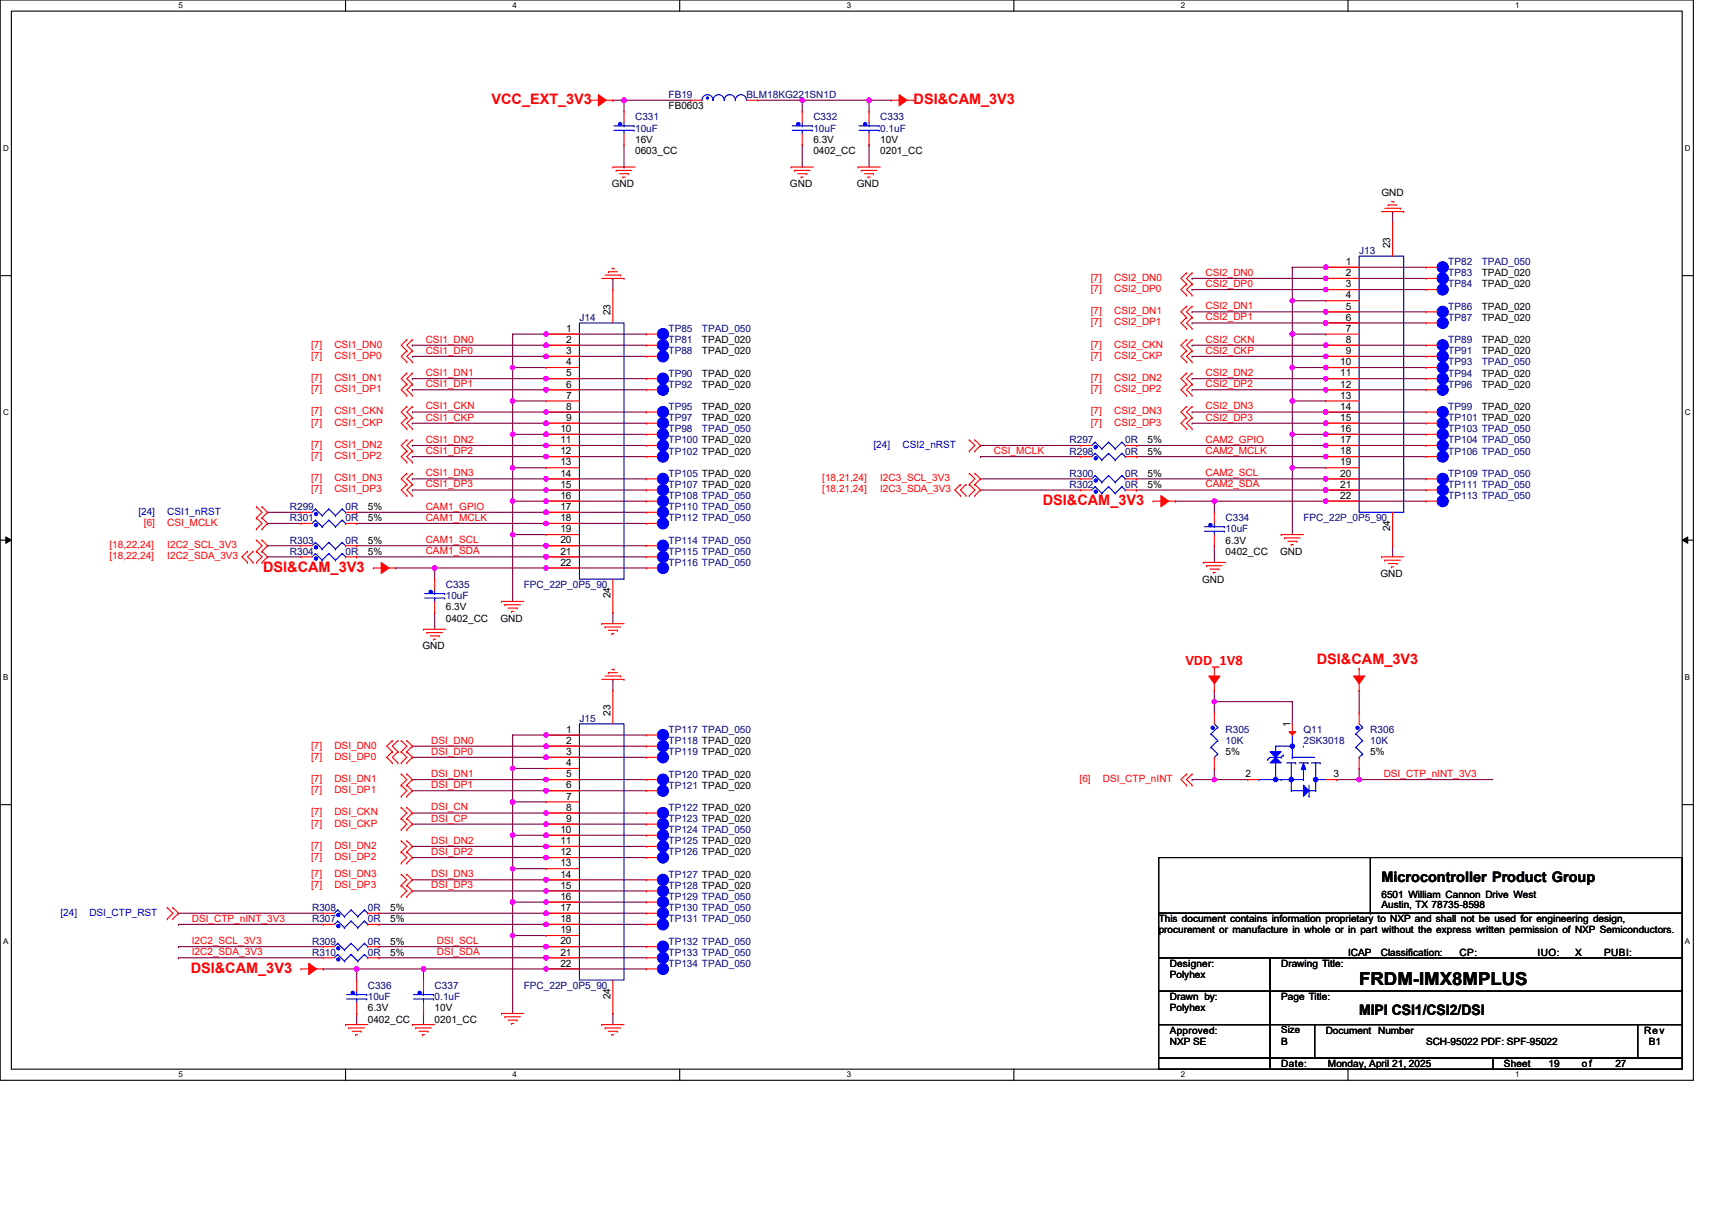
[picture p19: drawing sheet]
<svg xmlns="http://www.w3.org/2000/svg" width="297mm" height="210mm" viewBox="0 0 297 210" stroke-linecap="round" stroke-linejoin="round" font-family="sans-serif">
<defs><g id="words">
<text font-size="3.1" x="235.5" y="170.7">FRDM-IMX8MPLUS</text>
<g font-size="2.5" fill="#f00">
<text x="85.2" y="18.1">VCC_EXT_3V3</text>
<text x="158.3" y="18.1">DSI&amp;CAM_3V3</text>
<text x="180.7" y="87.6">DSI&amp;CAM_3V3</text>
<text x="45.6" y="99.2">DSI&amp;CAM_3V3</text>
<text x="205.4" y="115.3">VDD_1V8</text>
<text x="228.2" y="115">DSI&amp;CAM_3V3</text>
<text x="33" y="168.7">DSI&amp;CAM_3V3</text>
</g>
<g font-size="2.5">
<text x="239.4" y="152.8">Microcontroller Product Group</text>
<text x="235.5" y="176">MIPI CSI1/CSI2/DSI</text>
</g>
<g font-size="1.7" fill="#000080">
<text x="115.9" y="17">FB19</text>
<text x="129.4" y="17">BLM18KG221SN1D</text>
<text x="110.1" y="20.9">C331</text>
<text x="110.1" y="22.8">10uF</text>
<text x="141" y="20.9">C332</text>
<text x="141" y="22.8">10uF</text>
<text x="152.5" y="20.9">C333</text>
<text x="152.5" y="22.8">0.1uF</text>
<text x="235.5" y="44">J13</text>
<text x="251" y="46">TP82</text>
<text x="251" y="47.9">TP83</text>
<text x="256.8" y="46">TPAD_050</text>
<text x="251" y="49.8">TP84</text>
<text x="251" y="53.7">TP86</text>
<text x="100.4" y="55.6">J14</text>
<text x="115.9" y="57.6">TP85</text>
<text x="115.9" y="59.5">TP81</text>
<text x="121.7" y="57.6">TPAD_050</text>
<text x="251" y="55.6">TP87</text>
<text x="251" y="59.5">TP89</text>
<text x="115.9" y="61.4">TP88</text>
<text x="115.9" y="65.3">TP90</text>
<text x="251" y="61.4">TP91</text>
<text x="251" y="63.3">TP93</text>
<text x="251" y="65.3">TP94</text>
<text x="256.8" y="63.3">TPAD_050</text>
<text x="115.9" y="67.2">TP92</text>
<text x="115.9" y="71.1">TP95</text>
<text x="251" y="67.2">TP96</text>
<text x="251" y="71.1">TP99</text>
<text x="115.9" y="73">TP97</text>
<text x="115.9" y="74.9">TP98</text>
<text x="115.9" y="76.9">TP100 TPAD_020</text>
<text x="121.7" y="74.9">TPAD_050</text>
<text x="185.4" y="76.9">R297</text>
<text x="195" y="76.9">0R</text>
<text x="251" y="76.9">TP104 TPAD_050</text>
<text x="251" y="73">TP101 TPAD_020</text>
<text x="251" y="74.9">TP103 TPAD_050</text>
<text x="115.9" y="78.8">TP102 TPAD_020</text>
<text x="115.9" y="82.6">TP105 TPAD_020</text>
<text x="185.4" y="78.8">R298</text>
<text x="185.4" y="82.6">R300</text>
<text x="195" y="78.8">0R</text>
<text x="195" y="82.6">0R</text>
<text x="251" y="78.8">TP106 TPAD_050</text>
<text x="251" y="82.6">TP109 TPAD_050</text>
<text x="50.2" y="88.4">R299</text>
<text x="59.9" y="88.4">0R</text>
<text x="115.9" y="84.6">TP107 TPAD_020</text>
<text x="115.9" y="88.4">TP110 TPAD_050</text>
<text x="115.9" y="86.5">TP108 TPAD_050</text>
<text x="185.4" y="84.6">R302</text>
<text x="195" y="84.6">0R</text>
<text x="251" y="84.6">TP111 TPAD_050</text>
<text x="251" y="86.5">TP113 TPAD_050</text>
<text x="50.2" y="90.4">R301</text>
<text x="50.2" y="94.2">R303</text>
<text x="59.9" y="90.4">0R</text>
<text x="59.9" y="94.2">0R</text>
<text x="115.9" y="90.4">TP112 TPAD_050</text>
<text x="115.9" y="94.2">TP114 TPAD_050</text>
<text x="212.4" y="90.4">C334</text>
<text x="212.4" y="92.3">10uF</text>
<text x="225.9" y="90.4">FPC_22P_0P5_90</text>
<text x="50.2" y="96.2">R304</text>
<text x="59.9" y="96.2">0R</text>
<text x="77.3" y="101.9">C335</text>
<text x="90.8" y="101.9">FPC_22P_0P5_90</text>
<text x="115.9" y="96.2">TP115 TPAD_050</text>
<text x="115.9" y="98.1">TP116 TPAD_050</text>
<text x="77.3" y="103.9">10uF</text>
<text x="100.4" y="125.1">J15</text>
<text x="115.9" y="130.9">TP119 TPAD_020</text>
<text x="115.9" y="129">TP118 TPAD_020</text>
<text x="115.9" y="127">TP117 TPAD_050</text>
<text x="212.4" y="127">R305</text>
<text x="212.4" y="129">10K</text>
<text x="225.9" y="127">Q11</text>
<text x="225.9" y="129">2SK3018</text>
<text x="237.5" y="127">R306</text>
<text x="237.5" y="129">10K</text>
<text x="115.9" y="134.8">TP120 TPAD_020</text>
<text x="115.9" y="136.7">TP121 TPAD_020</text>
<text x="115.9" y="142.5">TP123 TPAD_020</text>
<text x="115.9" y="140.6">TP122 TPAD_020</text>
<text x="115.9" y="148.3">TP126 TPAD_020</text>
<text x="115.9" y="146.3">TP125 TPAD_020</text>
<text x="115.9" y="144.4">TP124 TPAD_050</text>
<text x="115.9" y="152.1">TP127 TPAD_020</text>
<text x="115.9" y="154.1">TP128 TPAD_020</text>
<text x="54.1" y="157.9">R308</text>
<text x="54.1" y="159.9">R307</text>
<text x="63.7" y="157.9">0R</text>
<text x="63.7" y="159.9">0R</text>
<text x="115.9" y="159.9">TP131 TPAD_050</text>
<text x="115.9" y="156">TP129 TPAD_050</text>
<text x="115.9" y="157.9">TP130 TPAD_050</text>
<text x="54.1" y="163.7">R309</text>
<text x="54.1" y="165.7">R310</text>
<text x="63.7" y="163.7">0R</text>
<text x="63.7" y="165.7">0R</text>
<text x="115.9" y="163.7">TP132 TPAD_050</text>
<text x="115.9" y="165.7">TP133 TPAD_050</text>
<text x="115.9" y="167.6">TP134 TPAD_050</text>
<text x="63.7" y="171.4">C336</text>
<text x="63.7" y="173.4">10uF</text>
<text x="75.3" y="171.4">C337</text>
<text x="75.3" y="173.4">0.1uF</text>
<text x="90.8" y="171.4">FPC_22P_0P5_90</text>
</g>
<g font-size="1.7">
<text x="115.9" y="18.9">FB0603</text>
<text x="110.1" y="24.7">16V</text>
<text x="110.1" y="26.7">0603_CC</text>
<text x="141" y="24.7">6.3V</text>
<text x="141" y="26.7">0402_CC</text>
<text x="152.5" y="24.7">10V</text>
<text x="152.5" y="26.7">0201_CC</text>
<text x="106" y="32.5">GND</text>
<text x="136.9" y="32.5">GND</text>
<text x="148.5" y="32.5">GND</text>
<text x="239.4" y="34">GND</text>
<text x="233.2" y="45.9">1</text>
<text x="233.2" y="47.9">2</text>
<text x="240.9" y="43" transform="rotate(-90 240.9 43)">23</text>
<text x="256.8" y="47.9">TPAD_020</text>
<text x="233.2" y="49.8">3</text>
<text x="233.2" y="51.7">4</text>
<text x="233.2" y="53.7">5</text>
<text x="256.8" y="49.8">TPAD_020</text>
<text x="256.8" y="53.7">TPAD_020</text>
<text x="98.1" y="57.5">1</text>
<text x="98.1" y="59.4">2</text>
<text x="105.8" y="54.6" transform="rotate(-90 105.8 54.6)">23</text>
<text x="121.7" y="59.5">TPAD_020</text>
<text x="233.2" y="55.6">6</text>
<text x="233.2" y="57.5">7</text>
<text x="233.2" y="59.4">8</text>
<text x="256.8" y="55.6">TPAD_020</text>
<text x="256.8" y="59.5">TPAD_020</text>
<text x="98.1" y="61.4">3</text>
<text x="98.1" y="63.3">4</text>
<text x="98.1" y="65.2">5</text>
<text x="121.7" y="61.4">TPAD_020</text>
<text x="121.7" y="65.3">TPAD_020</text>
<text x="232.2" y="63.3">10</text>
<text x="232.2" y="65.2">11</text>
<text x="233.2" y="61.4">9</text>
<text x="256.8" y="61.4">TPAD_020</text>
<text x="256.8" y="65.3">TPAD_020</text>
<text x="98.1" y="67.2">6</text>
<text x="98.1" y="69.1">7</text>
<text x="98.1" y="71">8</text>
<text x="121.7" y="67.2">TPAD_020</text>
<text x="121.7" y="71.1">TPAD_020</text>
<text x="232.2" y="67.2">12</text>
<text x="232.2" y="69.1">13</text>
<text x="232.2" y="71">14</text>
<text x="256.8" y="67.2">TPAD_020</text>
<text x="256.8" y="71.1">TPAD_020</text>
<text x="97.1" y="74.9">10</text>
<text x="97.1" y="76.8">11</text>
<text x="98.1" y="73">9</text>
<text x="121.7" y="73">TPAD_020</text>
<text x="198.9" y="76.9">5%</text>
<text x="232.2" y="73">15</text>
<text x="232.2" y="74.9">16</text>
<text x="232.2" y="76.8">17</text>
<text x="97.1" y="78.8">12</text>
<text x="97.1" y="80.7">13</text>
<text x="97.1" y="82.6">14</text>
<text x="198.9" y="78.8">5%</text>
<text x="198.9" y="82.6">5%</text>
<text x="232.2" y="78.8">18</text>
<text x="232.2" y="80.7">19</text>
<text x="232.2" y="82.6">20</text>
<text x="63.7" y="88.4">5%</text>
<text x="97.1" y="84.5">15</text>
<text x="97.1" y="86.5">16</text>
<text x="97.1" y="88.4">17</text>
<text x="198.9" y="84.6">5%</text>
<text x="232.2" y="84.5">21</text>
<text x="232.2" y="86.5">22</text>
<text x="63.7" y="90.4">5%</text>
<text x="63.7" y="94.2">5%</text>
<text x="97.1" y="90.3">18</text>
<text x="97.1" y="92.3">19</text>
<text x="97.1" y="94.2">20</text>
<text x="212.4" y="94.2">6.3V</text>
<text x="240.9" y="92.1" transform="rotate(-90 240.9 92.1)">24</text>
<text x="63.7" y="96.2">5%</text>
<text x="97.1" y="96.1">21</text>
<text x="97.1" y="98.1">22</text>
<text x="208.3" y="101">GND</text>
<text x="212.4" y="96.2">0402_CC</text>
<text x="221.8" y="96.2">GND</text>
<text x="239.2" y="100">GND</text>
<text x="77.3" y="105.8">6.3V</text>
<text x="77.3" y="107.7">0402_CC</text>
<text x="86.7" y="107.7">GND</text>
<text x="105.8" y="103.7" transform="rotate(-90 105.8 103.7)">24</text>
<text x="73.2" y="112.6">GND</text>
<text x="105.8" y="124.1" transform="rotate(-90 105.8 124.1)">23</text>
<text x="98.1" y="127">1</text>
<text x="98.1" y="128.9">2</text>
<text x="98.1" y="130.9">3</text>
<text x="212.4" y="130.9">5%</text>
<text x="223.6" y="126.1" transform="rotate(-90 223.6 126.1)">1</text>
<text x="237.5" y="130.9">5%</text>
<text x="98.1" y="132.8">4</text>
<text x="98.1" y="134.7">5</text>
<text x="98.1" y="136.7">6</text>
<text x="215.8" y="134.7">2</text>
<text x="231.1" y="134.7">3</text>
<text x="98.1" y="138.6">7</text>
<text x="98.1" y="140.5">8</text>
<text x="98.1" y="142.5">9</text>
<text x="97.1" y="144.4">10</text>
<text x="97.1" y="146.3">11</text>
<text x="97.1" y="148.2">12</text>
<text x="97.1" y="150.2">13</text>
<text x="97.1" y="152.1">14</text>
<text x="97.1" y="154">15</text>
<text x="97.1" y="156">16</text>
<text x="239.4" y="155.6">6501 William Cannon Drive West</text>
<text x="67.6" y="157.9">5%</text>
<text x="67.6" y="159.9">5%</text>
<text x="97.1" y="157.9">17</text>
<text x="97.1" y="159.8">18</text>
<text x="97.1" y="161.8">19</text>
<text x="200.8" y="159.9">This document contains information proprietary to NXP and shall not be used for engineering design,</text>
<text x="200.8" y="161.8">procurement or manufacture in whole or in part without the express written permission of NXP Semiconductors.</text>
<text x="239.4" y="157.4">Austin, TX 78735-8598</text>
<text x="67.6" y="163.7">5%</text>
<text x="67.6" y="165.7">5%</text>
<text x="97.1" y="163.7">20</text>
<text x="97.1" y="165.6">21</text>
<text x="97.1" y="167.6">22</text>
<text x="202.7" y="167.6">Designer:</text>
<text x="222" y="167.6">Drawing Title:</text>
<text x="233.6" y="165.7">ICAP</text>
<text x="239.3" y="165.7">Classification:</text>
<text x="252.9" y="165.7">CP:</text>
<text x="257.7" y="165.7">____</text>
<text x="266.4" y="165.7">IUO:</text>
<text x="273" y="165.7">X</text>
<text x="278" y="165.7">PUBI: ____</text>
<text x="105.8" y="173.2" transform="rotate(-90 105.8 173.2)">24</text>
<text x="202.7" y="173.4">Drawn by:</text>
<text x="202.7" y="169.5">Polyhex</text>
<text x="222" y="173.4">Page Title:</text>
<text x="63.7" y="175.3">6.3V</text>
<text x="63.7" y="177.2">0402_CC</text>
<text x="75.3" y="175.3">10V</text>
<text x="75.3" y="177.2">0201_CC</text>
<text x="202.7" y="179.2">Approved:</text>
<text x="202.7" y="175.3">Polyhex</text>
<text x="222" y="179.1">Size</text>
<text x="229.8" y="179.2">Document Number</text>
<text x="285" y="179.2">Rev</text>
<text x="202.7" y="181.1">NXP SE</text>
<text x="222" y="181.1">B</text>
<text x="222" y="185">Date:</text>
<text x="230.1" y="185">Monday, April 21, 2025</text>
<text x="247.1" y="181.1">SCH-95022 PDF: SPF-95022</text>
<text x="260.6" y="185">Sheet</text>
<text x="268.4" y="185">19</text>
<text x="274.2" y="185">of</text>
<text x="279.9" y="185">27</text>
<text x="285.7" y="181.1">B1</text>
</g>
<g font-size="1.7" fill="#f00">
<text x="208.9" y="47.8">CSI2_DN0</text>
<text x="189" y="48.7">[7]</text>
<text x="189" y="50.6">[7]</text>
<text x="193.1" y="48.7">CSI2_DN0</text>
<text x="193.1" y="50.6">CSI2_DP0</text>
<text x="208.9" y="53.6">CSI2_DN1</text>
<text x="208.9" y="49.7">CSI2_DP0</text>
<text x="73.8" y="59.4">CSI1_DN0</text>
<text x="189" y="54.5">[7]</text>
<text x="189" y="56.4">[7]</text>
<text x="193.1" y="54.5">CSI2_DN1</text>
<text x="193.1" y="56.4">CSI2_DP1</text>
<text x="208.9" y="59.4">CSI2_CKN</text>
<text x="208.9" y="55.5">CSI2_DP1</text>
<text x="53.9" y="60.3">[7]</text>
<text x="53.9" y="62.2">[7]</text>
<text x="58" y="60.3">CSI1_DN0</text>
<text x="58" y="62.2">CSI1_DP0</text>
<text x="73.8" y="65.2">CSI1_DN1</text>
<text x="73.8" y="61.3">CSI1_DP0</text>
<text x="189" y="60.3">[7]</text>
<text x="189" y="62.2">[7]</text>
<text x="193.1" y="60.3">CSI2_CKN</text>
<text x="193.1" y="62.2">CSI2_CKP</text>
<text x="208.9" y="61.3">CSI2_CKP</text>
<text x="208.9" y="65.2">CSI2_DN2</text>
<text x="53.9" y="66">[7]</text>
<text x="53.9" y="68">[7]</text>
<text x="53.9" y="71.8">[7]</text>
<text x="58" y="66">CSI1_DN1</text>
<text x="58" y="68">CSI1_DP1</text>
<text x="58" y="71.8">CSI1_CKN</text>
<text x="73.8" y="71">CSI1_CKN</text>
<text x="73.8" y="67.1">CSI1_DP1</text>
<text x="189" y="66">[7]</text>
<text x="189" y="68">[7]</text>
<text x="189" y="71.8">[7]</text>
<text x="193.1" y="66">CSI2_DN2</text>
<text x="193.1" y="68">CSI2_DP2</text>
<text x="193.1" y="71.8">CSI2_DN3</text>
<text x="208.9" y="67.1">CSI2_DP2</text>
<text x="208.9" y="71">CSI2_DN3</text>
<text x="53.9" y="73.8">[7]</text>
<text x="53.9" y="77.6">[7]</text>
<text x="58" y="73.8">CSI1_CKP</text>
<text x="58" y="77.6">CSI1_DN2</text>
<text x="73.8" y="72.9">CSI1_CKP</text>
<text x="73.8" y="76.8">CSI1_DN2</text>
<text x="189" y="73.8">[7]</text>
<text x="193.1" y="73.8">CSI2_DP3</text>
<text x="208.9" y="76.8">CAM2_GPIO</text>
<text x="208.9" y="72.9">CSI2_DP3</text>
<text x="53.9" y="79.6">[7]</text>
<text x="53.9" y="83.4">[7]</text>
<text x="58" y="79.6">CSI1_DP2</text>
<text x="58" y="83.4">CSI1_DN3</text>
<text x="73.8" y="78.7">CSI1_DP2</text>
<text x="73.8" y="82.6">CSI1_DN3</text>
<text x="142.5" y="83.4">[18,21,24]</text>
<text x="152.5" y="83.4">I2C3_SCL_3V3</text>
<text x="172.2" y="78.7">CSI_MCLK</text>
<text x="208.9" y="78.7">CAM2_MCLK</text>
<text x="208.9" y="82.6">CAM2_SCL</text>
<text x="53.9" y="85.4">[7]</text>
<text x="58" y="85.4">CSI1_DP3</text>
<text x="73.8" y="88.3">CAM1_GPIO</text>
<text x="73.8" y="84.5">CSI1_DP3</text>
<text x="142.5" y="85.4">[18,21,24]</text>
<text x="152.5" y="85.4">I2C3_SDA_3V3</text>
<text x="208.9" y="84.5">CAM2_SDA</text>
<text x="19" y="95">[18,22,24]</text>
<text x="24.9" y="91.1">[6]</text>
<text x="29" y="95">I2C2_SCL_3V3</text>
<text x="29" y="91.1">CSI_MCLK</text>
<text x="73.8" y="94.1">CAM1_SCL</text>
<text x="73.8" y="90.3">CAM1_MCLK</text>
<text x="19" y="96.9">[18,22,24]</text>
<text x="29" y="96.9">I2C2_SDA_3V3</text>
<text x="73.8" y="96.1">CAM1_SDA</text>
<text x="53.9" y="129.7">[7]</text>
<text x="53.9" y="131.7">[7]</text>
<text x="58" y="129.7">DSI_DN0</text>
<text x="58" y="131.7">DSI_DP0</text>
<text x="74.7" y="128.9">DSI_DN0</text>
<text x="74.7" y="130.8">DSI_DP0</text>
<text x="53.9" y="137.5">[7]</text>
<text x="53.9" y="135.5">[7]</text>
<text x="58" y="137.5">DSI_DP1</text>
<text x="58" y="135.5">DSI_DN1</text>
<text x="74.7" y="134.7">DSI_DN1</text>
<text x="74.7" y="136.6">DSI_DP1</text>
<text x="187.1" y="135.5">[6]</text>
<text x="191.1" y="135.5">DSI_CTP_nINT</text>
<text x="239.8" y="134.7">DSI_CTP_nINT_3V3</text>
<text x="53.9" y="143.3">[7]</text>
<text x="53.9" y="141.3">[7]</text>
<text x="58" y="143.3">DSI_CKP</text>
<text x="58" y="141.3">DSI_CKN</text>
<text x="74.7" y="142.4">DSI_CP</text>
<text x="74.7" y="140.5">DSI_CN</text>
<text x="53.9" y="149.1">[7]</text>
<text x="53.9" y="147.1">[7]</text>
<text x="58" y="149.1">DSI_DP2</text>
<text x="58" y="147.1">DSI_DN2</text>
<text x="74.7" y="148.2">DSI_DP2</text>
<text x="74.7" y="146.3">DSI_DN2</text>
<text x="53.9" y="153.9">[7]</text>
<text x="53.9" y="151.9">[7]</text>
<text x="58" y="153.9">DSI_DP3</text>
<text x="58" y="151.9">DSI_DN3</text>
<text x="74.7" y="154">DSI_DP3</text>
<text x="74.7" y="152.1">DSI_DN3</text>
<text x="33.2" y="159.8">DSI_CTP_nINT_3V3</text>
<text x="33.2" y="165.6">I2C2_SDA_3V3</text>
<text x="33.2" y="163.6">I2C2_SCL_3V3</text>
<text x="75.7" y="165.6">DSI_SDA</text>
<text x="75.7" y="163.6">DSI_SCL</text>
</g>
<g font-size="1.7" fill="#00f">
<text x="151.4" y="77.6">[24]</text>
<text x="156.4" y="77.6">CSI2_nRST</text>
<text x="24" y="89.2">[24]</text>
<text x="29" y="89.2">CSI1_nRST</text>
<text x="10.5" y="158.7">[24]</text>
<text x="15.5" y="158.7">DSI_CTP_RST</text>
</g>
<g font-size="1.4">
<text x="30.9" y="1.4">5</text>
<text x="88.8" y="1.4">4</text>
<text x="146.7" y="1.4">3</text>
<text x="204.7" y="1.4">2</text>
<text x="262.6" y="1.4">1</text>
<text x=".5" y="26.1">D</text>
<text x="292" y="26.1">D</text>
<text x=".5" y="71.9">C</text>
<text x="292" y="71.9">C</text>
<text x=".5" y="117.8">B</text>
<text x="292" y="117.8">B</text>
<text x=".5" y="163.6">A</text>
<text x="292" y="163.6">A</text>
<text x="30.9" y="186.8">5</text>
<text x="88.8" y="186.8">4</text>
<text x="146.7" y="186.8">3</text>
<text x="204.7" y="186.8">2</text>
<text x="262.6" y="186.8">1</text>
</g>
</g></defs>
<path d="M0 0h293.5v187.2h-293.5zM2 1.9h289.5v183.4h-289.5z" fill="none" stroke="#000" stroke-width=".19"/>
<g fill="#fff">
<path d="M30.9 .2h.8v1.5h-.8z"/>
<path d="M30.9 185.5h.8v1.6h-.8z"/>
</g>
<path d="M59.9 0v1.9M59.9 185.3v1.9" fill="none" stroke="#000" stroke-width=".19"/>
<g fill="#fff">
<path d="M88.8 .2h.8v1.5h-.8z"/>
<path d="M88.8 185.5h.8v1.6h-.8z"/>
</g>
<path d="M117.8 0v1.9M117.8 185.3v1.9" fill="none" stroke="#000" stroke-width=".19"/>
<g fill="#fff">
<path d="M146.7 .2h.8v1.5h-.8z"/>
<path d="M146.7 185.5h.8v1.6h-.8z"/>
</g>
<path d="M175.7 0v1.9M175.7 185.3v1.9" fill="none" stroke="#000" stroke-width=".19"/>
<g fill="#fff">
<path d="M204.7 .2h.7v1.5h-.7z"/>
<path d="M204.7 185.5h.7v1.6h-.7z"/>
</g>
<path d="M233.6 0v1.9M233.6 185.3v1.9" fill="none" stroke="#000" stroke-width=".19"/>
<g fill="#fff">
<path d="M262.6 .2h.7v1.5h-.7z"/>
<path d="M262.6 185.5h.7v1.6h-.7z"/>
<path d="M.5 24.9h1v1.5h-1z"/>
<path d="M292 24.9h1v1.5h-1z"/>
<path d="M.5 70.7h1v1.5h-1z"/>
<path d="M292 70.7h1v1.5h-1z"/>
</g>
<path d="M0 47.8h2M291.5 47.8h2" fill="none" stroke="#000" stroke-width=".19"/>
<g fill="#fff">
<path d="M.5 116.5h.9v1.6h-.9z"/>
<path d="M292 116.5h.9v1.6h-.9z"/>
</g>
<path d="M0 93.6h2M291.5 93.6h2" fill="none" stroke="#000" stroke-width=".19"/>
<path d="M1 93.1l1 .5-1 .6zM291.5 93.6l1-.5v1.1z" fill="#000"/>
<path d="M1 93.1l1 .5-1 .6zM291.5 93.6l1-.5v1.1z" fill="none" stroke="#000" stroke-width=".17"/>
<g fill="#fff">
<path d="M.5 162.4h.9v1.5h-.9z"/>
<path d="M292 162.4h.9v1.5h-.9z"/>
</g>
<path d="M0 139.5h2M291.5 139.5h2" fill="none" stroke="#000" stroke-width=".19"/>
<path d="M68.6 98.5h.1M68.6 98.5h6.7" fill="none" stroke="#800040" stroke-width=".19"/>
<circle cx="75.3" cy="98.4" r=".38" fill="#f0f"/>
<circle cx="75.3" cy="98.4" r=".38" fill="none" stroke="#f0f" stroke-width=".19"/>
<g fill="none" stroke="#800040" stroke-width=".19">
<path d="M71.5 73.4h.1M71.5 73.4h23.1M88.8 75.3h.1M88.8 75.3h5.8M46.4 88.8h.1M46.4 90.7h.1M46.4 88.8h5.8M46.4 90.7h5.8M75.3 98.5h.1M75.3 98.5v1.9M75.3 98.5h19.3M75.3 106.2v2.9"/>
<path d="M75.3 106.2h.1"/>
</g>
<circle cx="94.6" cy="73.4" r=".38" fill="#f0f"/>
<circle cx="94.6" cy="73.4" r=".38" fill="none" stroke="#f0f" stroke-width=".19"/>
<path d="M71.5 71.4h.1M71.5 71.4h23.1" fill="none" stroke="#800040" stroke-width=".19"/>
<circle cx="94.6" cy="71.4" r=".38" fill="#f0f"/>
<circle cx="94.6" cy="71.4" r=".38" fill="none" stroke="#f0f" stroke-width=".19"/>
<path d="M71.5 67.6h.1M71.5 67.6h23.1" fill="none" stroke="#800040" stroke-width=".19"/>
<circle cx="94.6" cy="67.6" r=".38" fill="#f0f"/>
<circle cx="94.6" cy="67.6" r=".38" fill="none" stroke="#f0f" stroke-width=".19"/>
<path d="M71.5 65.6h.1M71.5 65.6h23.1" fill="none" stroke="#800040" stroke-width=".19"/>
<circle cx="94.6" cy="65.6" r=".38" fill="#f0f"/>
<circle cx="94.6" cy="65.6" r=".38" fill="none" stroke="#f0f" stroke-width=".19"/>
<path d="M71.5 61.8h.1M71.5 61.8h23.1" fill="none" stroke="#800040" stroke-width=".19"/>
<circle cx="94.6" cy="61.8" r=".38" fill="#f0f"/>
<circle cx="94.6" cy="61.8" r=".38" fill="none" stroke="#f0f" stroke-width=".19"/>
<path d="M71.5 59.8h.1M71.5 59.8h23.1" fill="none" stroke="#800040" stroke-width=".19"/>
<circle cx="94.6" cy="59.8" r=".38" fill="#f0f"/>
<circle cx="94.6" cy="59.8" r=".38" fill="none" stroke="#f0f" stroke-width=".19"/>
<path d="M88.8 57.9h.1M88.8 57.9h5.8M61.8 94.6h.1M61.8 94.6h32.8" fill="none" stroke="#800040" stroke-width=".19"/>
<circle cx="94.6" cy="94.6" r=".38" fill="#f0f"/>
<circle cx="94.6" cy="94.6" r=".38" fill="none" stroke="#f0f" stroke-width=".19"/>
<path d="M61.8 96.5h.1M61.8 96.5h32.8" fill="none" stroke="#800040" stroke-width=".19"/>
<circle cx="94.6" cy="96.5" r=".38" fill="#f0f"/>
<circle cx="94.6" cy="96.5" r=".38" fill="none" stroke="#f0f" stroke-width=".19"/>
<path d="M88.8 92.7h.1M88.8 92.7h5.8M88.8 92.7v11.5" fill="none" stroke="#800040" stroke-width=".19"/>
<circle cx="88.8" cy="92.7" r=".38" fill="#f0f"/>
<circle cx="88.8" cy="92.7" r=".38" fill="none" stroke="#f0f" stroke-width=".19"/>
<path d="M88.8 86.9h.1M88.8 81.1h.1M88.8 86.9h5.8M88.8 81.1v11.6M88.8 81.1h5.8" fill="none" stroke="#800040" stroke-width=".19"/>
<circle cx="88.8" cy="86.9" r=".38" fill="#f0f"/>
<circle cx="88.8" cy="86.9" r=".38" fill="none" stroke="#f0f" stroke-width=".19"/>
<path d="M88.8 63.7h.1M88.8 69.5h.1M88.8 75.3h.1M88.8 63.7h5.8M88.8 69.5h5.8M88.8 75.3v5.8" fill="none" stroke="#800040" stroke-width=".19"/>
<circle cx="88.8" cy="81.1" r=".38" fill="#f0f"/>
<circle cx="88.8" cy="81.1" r=".38" fill="none" stroke="#f0f" stroke-width=".19"/>
<path d="M88.8 57.9h.1M88.8 57.9v11.6M88.8 63.7h.1" fill="none" stroke="#800040" stroke-width=".19"/>
<circle cx="88.8" cy="63.7" r=".38" fill="#f0f"/>
<circle cx="88.8" cy="63.7" r=".38" fill="none" stroke="#f0f" stroke-width=".19"/>
<path d="M88.8 69.5h.1M88.8 69.5v5.8" fill="none" stroke="#800040" stroke-width=".19"/>
<circle cx="88.8" cy="75.3" r=".38" fill="#f0f"/>
<circle cx="88.8" cy="75.3" r=".38" fill="none" stroke="#f0f" stroke-width=".19"/>
<circle cx="88.8" cy="69.5" r=".38" fill="#f0f"/>
<circle cx="88.8" cy="69.5" r=".38" fill="none" stroke="#f0f" stroke-width=".19"/>
<path d="M61.8 88.8h.1M61.8 88.8h32.8" fill="none" stroke="#800040" stroke-width=".19"/>
<circle cx="94.6" cy="88.8" r=".38" fill="#f0f"/>
<circle cx="94.6" cy="88.8" r=".38" fill="none" stroke="#f0f" stroke-width=".19"/>
<path d="M71.5 135.1h.1M71.5 135.1h23.1M56 167.9h.1M56 167.9h5.8" fill="none" stroke="#800040" stroke-width=".19"/>
<circle cx="94.6" cy="135.1" r=".38" fill="#f0f"/>
<circle cx="94.6" cy="135.1" r=".38" fill="none" stroke="#f0f" stroke-width=".19"/>
<path d="M71.5 137.1h.1M71.5 137.1h23.1" fill="none" stroke="#800040" stroke-width=".19"/>
<circle cx="94.6" cy="137.1" r=".38" fill="#f0f"/>
<circle cx="94.6" cy="137.1" r=".38" fill="none" stroke="#f0f" stroke-width=".19"/>
<path d="M71.5 148.6h.1M71.5 148.6h23.1" fill="none" stroke="#800040" stroke-width=".19"/>
<circle cx="94.6" cy="148.6" r=".38" fill="#f0f"/>
<circle cx="94.6" cy="148.6" r=".38" fill="none" stroke="#f0f" stroke-width=".19"/>
<path d="M71.5 146.7h.1M71.5 146.7h23.1" fill="none" stroke="#800040" stroke-width=".19"/>
<circle cx="94.6" cy="146.7" r=".38" fill="#f0f"/>
<circle cx="94.6" cy="146.7" r=".38" fill="none" stroke="#f0f" stroke-width=".19"/>
<path d="M71.5 154.4h.1M71.5 154.4h23.1" fill="none" stroke="#800040" stroke-width=".19"/>
<circle cx="94.6" cy="154.4" r=".38" fill="#f0f"/>
<circle cx="94.6" cy="154.4" r=".38" fill="none" stroke="#f0f" stroke-width=".19"/>
<path d="M71.5 152.5h.1M71.5 152.5h23.1" fill="none" stroke="#800040" stroke-width=".19"/>
<circle cx="94.6" cy="152.5" r=".38" fill="#f0f"/>
<circle cx="94.6" cy="152.5" r=".38" fill="none" stroke="#f0f" stroke-width=".19"/>
<path d="M71.5 142.8h.1M71.5 142.8h23.1" fill="none" stroke="#800040" stroke-width=".19"/>
<circle cx="94.6" cy="142.8" r=".38" fill="#f0f"/>
<circle cx="94.6" cy="142.8" r=".38" fill="none" stroke="#f0f" stroke-width=".19"/>
<path d="M71.5 140.9h.1M71.5 140.9h23.1" fill="none" stroke="#800040" stroke-width=".19"/>
<circle cx="94.6" cy="140.9" r=".38" fill="#f0f"/>
<circle cx="94.6" cy="140.9" r=".38" fill="none" stroke="#f0f" stroke-width=".19"/>
<path d="M65.7 166h.1M65.7 166h28.9" fill="none" stroke="#800040" stroke-width=".19"/>
<circle cx="94.6" cy="166" r=".38" fill="#f0f"/>
<circle cx="94.6" cy="166" r=".38" fill="none" stroke="#f0f" stroke-width=".19"/>
<path d="M65.7 164.1h.1M65.7 164.1h28.9" fill="none" stroke="#800040" stroke-width=".19"/>
<circle cx="94.6" cy="164.1" r=".38" fill="#f0f"/>
<circle cx="94.6" cy="164.1" r=".38" fill="none" stroke="#f0f" stroke-width=".19"/>
<path d="M71.5 129.3h.1M71.5 129.3h23.1M30.9 164.1h.1M30.9 164.1h25.1M30.9 166h.1M30.9 166h25.1" fill="none" stroke="#800040" stroke-width=".19"/>
<circle cx="94.6" cy="129.3" r=".38" fill="#f0f"/>
<circle cx="94.6" cy="129.3" r=".38" fill="none" stroke="#f0f" stroke-width=".19"/>
<path d="M71.5 131.3h.1M71.5 131.3h23.1" fill="none" stroke="#800040" stroke-width=".19"/>
<circle cx="94.6" cy="131.3" r=".38" fill="#f0f"/>
<circle cx="94.6" cy="131.3" r=".38" fill="none" stroke="#f0f" stroke-width=".19"/>
<path d="M65.7 160.2h.1M65.7 160.2h28.9" fill="none" stroke="#800040" stroke-width=".19"/>
<circle cx="94.6" cy="160.2" r=".38" fill="#f0f"/>
<circle cx="94.6" cy="160.2" r=".38" fill="none" stroke="#f0f" stroke-width=".19"/>
<path d="M65.7 158.3h.1M65.7 158.3h28.9" fill="none" stroke="#800040" stroke-width=".19"/>
<circle cx="94.6" cy="158.3" r=".38" fill="#f0f"/>
<circle cx="94.6" cy="158.3" r=".38" fill="none" stroke="#f0f" stroke-width=".19"/>
<path d="M71.5 77.2h.1M71.5 77.2h23.1" fill="none" stroke="#800040" stroke-width=".19"/>
<circle cx="94.6" cy="77.2" r=".38" fill="#f0f"/>
<circle cx="94.6" cy="77.2" r=".38" fill="none" stroke="#f0f" stroke-width=".19"/>
<path d="M71.5 79.1h.1M71.5 79.1h23.1" fill="none" stroke="#800040" stroke-width=".19"/>
<circle cx="94.6" cy="79.1" r=".38" fill="#f0f"/>
<circle cx="94.6" cy="79.1" r=".38" fill="none" stroke="#f0f" stroke-width=".19"/>
<path d="M71.5 83h.1M71.5 83h23.1" fill="none" stroke="#800040" stroke-width=".19"/>
<circle cx="94.6" cy="83" r=".38" fill="#f0f"/>
<circle cx="94.6" cy="83" r=".38" fill="none" stroke="#f0f" stroke-width=".19"/>
<path d="M71.5 84.9h.1M71.5 84.9h23.1" fill="none" stroke="#800040" stroke-width=".19"/>
<circle cx="94.6" cy="84.9" r=".38" fill="#f0f"/>
<circle cx="94.6" cy="84.9" r=".38" fill="none" stroke="#f0f" stroke-width=".19"/>
<path d="M94.6 59.8h.1M94.6 57.9h.1M94.6 59.8h17.4M94.6 57.9h17.4M94.6 67.6h.1M94.6 65.6h.1M94.6 61.8h.1M94.6 67.6h17.4M94.6 65.6h17.4M94.6 61.8h17.4M106.2 106.2h.1M106.2 106.2v1.9" fill="none" stroke="#800040" stroke-width=".19"/>
<circle cx="94.6" cy="57.9" r=".38" fill="#f0f"/>
<circle cx="94.6" cy="57.9" r=".38" fill="none" stroke="#f0f" stroke-width=".19"/>
<path d="M94.6 75.3h.1M94.6 75.3h17.4M94.6 90.7h.1M94.6 90.7h17.4" fill="none" stroke="#800040" stroke-width=".19"/>
<circle cx="94.6" cy="75.3" r=".38" fill="#f0f"/>
<circle cx="94.6" cy="75.3" r=".38" fill="none" stroke="#f0f" stroke-width=".19"/>
<path d="M106.2 48.3h.1M106.2 48.3v1.9M94.6 73.4h.1M94.6 71.4h.1M94.6 73.4h17.4M94.6 71.4h17.4M94.6 88.8h.1M94.6 86.9h.1M94.6 88.8h17.4M94.6 86.9h17.4" fill="none" stroke="#800040" stroke-width=".19"/>
<circle cx="94.6" cy="86.9" r=".38" fill="#f0f"/>
<circle cx="94.6" cy="86.9" r=".38" fill="none" stroke="#f0f" stroke-width=".19"/>
<path d="M94.6 84.9h.1M94.6 83h.1M94.6 94.6h.1M94.6 96.5h.1M94.6 98.5h.1M94.6 84.9h17.4M94.6 83h17.4M94.6 94.6h17.4M94.6 96.5h17.4M94.6 98.5h17.4" fill="none" stroke="#800040" stroke-width=".19"/>
<circle cx="94.6" cy="98.4" r=".38" fill="#f0f"/>
<circle cx="94.6" cy="98.4" r=".38" fill="none" stroke="#f0f" stroke-width=".19"/>
<path d="M94.6 79.1h.1M94.6 77.2h.1M94.6 79.1h17.4M94.6 77.2h17.4M46.4 94.6h.1M46.4 96.5h.1M46.4 94.6h5.8M46.4 96.5h5.8M203.7 86.9h.1M210.5 86.9h.1M210.5 86.9v1.9M229.8 86.9h-26.1" fill="none" stroke="#800040" stroke-width=".19"/>
<circle cx="229.8" cy="86.9" r=".38" fill="#f0f"/>
<circle cx="229.8" cy="86.9" r=".38" fill="none" stroke="#f0f" stroke-width=".19"/>
<circle cx="210.4" cy="86.9" r=".38" fill="#f0f"/>
<circle cx="210.4" cy="86.9" r=".38" fill="none" stroke="#f0f" stroke-width=".19"/>
<path d="M169.9 77.2h.1M169.9 77.2h17.4M196.9 79.1h32.9M196.9 79.1h.1M210.5 94.6h.1M210.5 94.6v2.9" fill="none" stroke="#800040" stroke-width=".19"/>
<circle cx="229.8" cy="79.1" r=".38" fill="#f0f"/>
<circle cx="229.8" cy="79.1" r=".38" fill="none" stroke="#f0f" stroke-width=".19"/>
<path d="M206.6 61.8h23.2M206.6 61.8h.1M224 63.7h5.8M224 63.7h.1" fill="none" stroke="#800040" stroke-width=".19"/>
<circle cx="229.8" cy="61.8" r=".38" fill="#f0f"/>
<circle cx="229.8" cy="61.8" r=".38" fill="none" stroke="#f0f" stroke-width=".19"/>
<path d="M206.6 59.8h23.2M206.6 59.8h.1" fill="none" stroke="#800040" stroke-width=".19"/>
<circle cx="229.8" cy="59.8" r=".38" fill="#f0f"/>
<circle cx="229.8" cy="59.8" r=".38" fill="none" stroke="#f0f" stroke-width=".19"/>
<path d="M206.6 56h23.2M206.6 56h.1" fill="none" stroke="#800040" stroke-width=".19"/>
<circle cx="229.8" cy="56" r=".38" fill="#f0f"/>
<circle cx="229.8" cy="56" r=".38" fill="none" stroke="#f0f" stroke-width=".19"/>
<path d="M206.6 54.1h23.2M206.6 54.1h.1" fill="none" stroke="#800040" stroke-width=".19"/>
<circle cx="229.8" cy="54" r=".38" fill="#f0f"/>
<circle cx="229.8" cy="54" r=".38" fill="none" stroke="#f0f" stroke-width=".19"/>
<path d="M206.6 50.2h23.2M206.6 50.2h.1" fill="none" stroke="#800040" stroke-width=".19"/>
<circle cx="229.8" cy="50.2" r=".38" fill="#f0f"/>
<circle cx="229.8" cy="50.2" r=".38" fill="none" stroke="#f0f" stroke-width=".19"/>
<path d="M206.6 48.3h23.2M206.6 48.3h.1" fill="none" stroke="#800040" stroke-width=".19"/>
<circle cx="229.8" cy="48.3" r=".38" fill="#f0f"/>
<circle cx="229.8" cy="48.3" r=".38" fill="none" stroke="#f0f" stroke-width=".19"/>
<path d="M224 46.3h5.8M224 46.3h.1" fill="none" stroke="#800040" stroke-width=".19"/>
<circle cx="229.8" cy="46.3" r=".38" fill="#f0f"/>
<circle cx="229.8" cy="46.3" r=".38" fill="none" stroke="#f0f" stroke-width=".19"/>
<path d="M196.9 83h32.9M196.9 83h.1" fill="none" stroke="#800040" stroke-width=".19"/>
<circle cx="229.8" cy="83" r=".38" fill="#f0f"/>
<circle cx="229.8" cy="83" r=".38" fill="none" stroke="#f0f" stroke-width=".19"/>
<path d="M196.9 84.9h32.9M196.9 84.9h.1" fill="none" stroke="#800040" stroke-width=".19"/>
<circle cx="229.8" cy="84.9" r=".38" fill="#f0f"/>
<circle cx="229.8" cy="84.9" r=".38" fill="none" stroke="#f0f" stroke-width=".19"/>
<path d="M224 75.3h5.8M224 75.3h.1M224 81.1h5.8M224 81.1h.1M224 81.1v11.6" fill="none" stroke="#800040" stroke-width=".19"/>
<circle cx="229.8" cy="75.3" r=".38" fill="#f0f"/>
<circle cx="229.8" cy="75.3" r=".38" fill="none" stroke="#f0f" stroke-width=".19"/>
<path d="M224 75.3h.1M224 75.3v5.8" fill="none" stroke="#800040" stroke-width=".19"/>
<circle cx="224" cy="81.1" r=".38" fill="#f0f"/>
<circle cx="224" cy="81.1" r=".38" fill="none" stroke="#f0f" stroke-width=".19"/>
<path d="M224 69.5h5.8M224 69.5h.1M224 69.5v5.8" fill="none" stroke="#800040" stroke-width=".19"/>
<circle cx="224" cy="75.3" r=".38" fill="#f0f"/>
<circle cx="224" cy="75.3" r=".38" fill="none" stroke="#f0f" stroke-width=".19"/>
<circle cx="224" cy="69.5" r=".38" fill="#f0f"/>
<circle cx="224" cy="69.5" r=".38" fill="none" stroke="#f0f" stroke-width=".19"/>
<path d="M224 52.1h5.8M224 57.9h5.8M224 52.1h.1M224 57.9h.1" fill="none" stroke="#800040" stroke-width=".19"/>
<circle cx="224" cy="57.9" r=".38" fill="#f0f"/>
<circle cx="224" cy="57.9" r=".38" fill="none" stroke="#f0f" stroke-width=".19"/>
<path d="M224 63.7h.1M224 63.7v5.8" fill="none" stroke="#800040" stroke-width=".19"/>
<circle cx="224" cy="63.7" r=".38" fill="#f0f"/>
<circle cx="224" cy="63.7" r=".38" fill="none" stroke="#f0f" stroke-width=".19"/>
<path d="M224 46.3h.1M224 46.3v5.8" fill="none" stroke="#800040" stroke-width=".19"/>
<circle cx="224" cy="52.1" r=".38" fill="#f0f"/>
<circle cx="224" cy="52.1" r=".38" fill="none" stroke="#f0f" stroke-width=".19"/>
<path d="M224 52.1h.1M224 57.9h.1M224 52.1v11.6M196.9 77.2h32.9M196.9 77.2h.1" fill="none" stroke="#800040" stroke-width=".19"/>
<circle cx="229.8" cy="77.2" r=".38" fill="#f0f"/>
<circle cx="229.8" cy="77.2" r=".38" fill="none" stroke="#f0f" stroke-width=".19"/>
<path d="M206.6 65.6h23.2M206.6 65.6h.1M241.3 94.6h.1M241.3 94.6v1.9" fill="none" stroke="#800040" stroke-width=".19"/>
<circle cx="229.8" cy="65.6" r=".38" fill="#f0f"/>
<circle cx="229.8" cy="65.6" r=".38" fill="none" stroke="#f0f" stroke-width=".19"/>
<path d="M206.6 67.6h23.2M206.6 67.6h.1" fill="none" stroke="#800040" stroke-width=".19"/>
<circle cx="229.8" cy="67.6" r=".38" fill="#f0f"/>
<circle cx="229.8" cy="67.6" r=".38" fill="none" stroke="#f0f" stroke-width=".19"/>
<path d="M206.6 71.4h23.2M206.6 71.4h.1" fill="none" stroke="#800040" stroke-width=".19"/>
<circle cx="229.8" cy="71.4" r=".38" fill="#f0f"/>
<circle cx="229.8" cy="71.4" r=".38" fill="none" stroke="#f0f" stroke-width=".19"/>
<path d="M206.6 73.4h23.2M206.6 73.4h.1" fill="none" stroke="#800040" stroke-width=".19"/>
<circle cx="229.8" cy="73.4" r=".38" fill="#f0f"/>
<circle cx="229.8" cy="73.4" r=".38" fill="none" stroke="#f0f" stroke-width=".19"/>
<g fill="none" stroke="#800040" stroke-width=".19">
<path d="M241.3 36.7h.1M241.3 36.7v1.9M229.8 56h.1M229.8 50.2h.1M229.8 46.3h.1M229.8 54.1h.1M229.8 56h17.3M229.8 50.2h17.3M229.8 46.3h17.3M229.8 54.1h17.3M229.8 67.6h.1M229.8 65.6h.1"/>
<path d="M229.8 71.4h.1M229.8 73.4h.1M229.8 63.7h.1M229.8 67.6h17.3M229.8 65.6h17.3M229.8 71.4h17.3M229.8 73.4h17.3M229.8 63.7h17.3M169.9 83h.1M169.9 84.9h.1M169.9 83h17.4M169.9 84.9h17.4"/>
</g>
<circle cx="229.8" cy="63.7" r=".38" fill="#f0f"/>
<circle cx="229.8" cy="63.7" r=".38" fill="none" stroke="#f0f" stroke-width=".19"/>
<g fill="none" stroke="#800040" stroke-width=".19">
<path d="M229.8 48.3h.1M229.8 59.8h.1M229.8 48.3h17.3M229.8 59.8h17.3M229.8 79.1h.1M229.8 61.8h.1M229.8 77.2h.1M229.8 75.3h.1M229.8 79.1h17.3M229.8 61.8h17.3M229.8 77.2h17.3M229.8 75.3h17.3"/>
<path d="M229.8 86.9h.1M229.8 83h.1M229.8 84.9h.1M229.8 86.9h17.3M229.8 83h17.3M229.8 84.9h17.3M94.6 156.4h.1M94.6 156.4h17.4M94.6 148.6h.1M94.6 148.6h17.4"/>
</g>
<circle cx="94.6" cy="156.4" r=".38" fill="#f0f"/>
<circle cx="94.6" cy="156.4" r=".38" fill="none" stroke="#f0f" stroke-width=".19"/>
<path d="M94.6 129.3h.1M94.6 129.3h17.4M94.6 127.4h.1M94.6 127.4h17.4M94.6 154.4h.1M94.6 154.4h17.4M94.6 152.5h.1M94.6 152.5h17.4" fill="none" stroke="#800040" stroke-width=".19"/>
<circle cx="94.6" cy="127.4" r=".38" fill="#f0f"/>
<circle cx="94.6" cy="127.4" r=".38" fill="none" stroke="#f0f" stroke-width=".19"/>
<g fill="none" stroke="#800040" stroke-width=".19">
<path d="M106.2 117.8h.1M106.2 117.8v1.9M94.6 137.1h.1M94.6 137.1h17.4M94.6 131.3h.1M94.6 131.3h17.4M94.6 135.1h.1M94.6 135.1h17.4M94.6 146.7h.1M94.6 146.7h17.4M94.6 144.8h.1M94.6 144.8h17.4"/>
<path d="M94.6 140.9h.1M94.6 140.9h17.4M94.6 142.8h.1M94.6 142.8h17.4M106.2 175.7v1.9M106.2 175.7h.1"/>
</g>
<circle cx="94.6" cy="144.8" r=".38" fill="#f0f"/>
<circle cx="94.6" cy="144.8" r=".38" fill="none" stroke="#f0f" stroke-width=".19"/>
<g fill="none" stroke="#800040" stroke-width=".19">
<path d="M94.6 158.3h.1M94.6 158.3h17.4M61.8 175.7v1.9M61.8 175.7h.1M73.4 175.7h.1M73.4 175.7v1.9M73.4 167.9h.1M73.4 167.9h38.6M73.4 167.9v2M94.6 167.9h.1M94.6 164.1h.1M94.6 164.1h17.4"/>
<path d="M94.6 166h.1M94.6 166h17.4M94.6 160.2h.1M94.6 160.2h17.4"/>
</g>
<circle cx="94.6" cy="167.9" r=".38" fill="#f0f"/>
<circle cx="94.6" cy="167.9" r=".38" fill="none" stroke="#f0f" stroke-width=".19"/>
<circle cx="73.4" cy="167.9" r=".38" fill="#f0f"/>
<circle cx="73.4" cy="167.9" r=".38" fill="none" stroke="#f0f" stroke-width=".19"/>
<path d="M61.8 167.9v2M61.8 167.9h.1" fill="none" stroke="#800040" stroke-width=".19"/>
<circle cx="61.8" cy="167.9" r=".38" fill="#f0f"/>
<circle cx="61.8" cy="167.9" r=".38" fill="none" stroke="#f0f" stroke-width=".19"/>
<path d="M61.8 90.7h.1M61.8 90.7h32.8M30.9 158.3h.1M30.9 158.3h25.1M30.9 160.2h.1M30.9 160.2h25.1M61.8 167.9h.1M61.8 167.9h11.6" fill="none" stroke="#800040" stroke-width=".19"/>
<circle cx="94.6" cy="90.7" r=".38" fill="#f0f"/>
<circle cx="94.6" cy="90.7" r=".38" fill="none" stroke="#f0f" stroke-width=".19"/>
<path d="M169.9 79.1h.1M169.9 79.1h17.4M210.5 119.7h.1M210.5 119.7v1.9M210.5 121.6h13.5M210.5 121.6h.1" fill="none" stroke="#800040" stroke-width=".19"/>
<circle cx="210.4" cy="121.6" r=".38" fill="#f0f"/>
<circle cx="210.4" cy="121.6" r=".38" fill="none" stroke="#f0f" stroke-width=".19"/>
<path d="M235.5 119.7h.1M235.5 119.7v3.8M206.6 135.1h.1M210.5 121.6h.1M210.5 133.2h.1M210.5 121.6v1.9M210.5 133.2v1.9h-3.9M224 121.6h.1M224 121.6v3.9" fill="none" stroke="#800040" stroke-width=".19"/>
<circle cx="210.4" cy="135.1" r=".38" fill="#f0f"/>
<circle cx="210.4" cy="135.1" r=".38" fill="none" stroke="#f0f" stroke-width=".19"/>
<path d="M210.5 135.1h.1M210.5 135.1h5.7M231.7 135.1h27M231.7 135.1h.1M235.5 133.2h.1M235.5 135.1h.1M235.5 133.2v1.9" fill="none" stroke="#800040" stroke-width=".19"/>
<circle cx="235.5" cy="135.1" r=".38" fill="#f0f"/>
<circle cx="235.5" cy="135.1" r=".38" fill="none" stroke="#f0f" stroke-width=".19"/>
<g fill="none" stroke="#800040" stroke-width=".19">
<path d="M106.2 17.4h1.9M106.2 17.4h.1M108.1 17.4h.1M108.1 17.4v1.9M139 17.4h.1M139 17.4v1.9M139 17.4h15.5M150.6 17.4h.1M150.6 17.4v1.9M139 25.1h.1M139 25.1v3.9M150.6 25.1h.1"/>
<path d="M150.6 25.1v3.9"/>
</g>
<circle cx="139" cy="17.4" r=".38" fill="#f0f"/>
<circle cx="139" cy="17.4" r=".38" fill="none" stroke="#f0f" stroke-width=".19"/>
<circle cx="150.6" cy="17.4" r=".38" fill="#f0f"/>
<circle cx="150.6" cy="17.4" r=".38" fill="none" stroke="#f0f" stroke-width=".19"/>
<path d="M108.1 17.4h11.6M119.7 17.4h.1M108.1 29h.1M108.1 25.1v3.9" fill="none" stroke="#800040" stroke-width=".19"/>
<circle cx="108.1" cy="17.4" r=".38" fill="#f0f"/>
<circle cx="108.1" cy="17.4" r=".38" fill="none" stroke="#f0f" stroke-width=".19"/>
<path d="M131.3 17.4h7.7M139 17.4h.1M88.8 162.2v13.5M88.8 162.2h.1" fill="none" stroke="#800040" stroke-width=".19"/>
<circle cx="88.8" cy="162.1" r=".38" fill="#f0f"/>
<circle cx="88.8" cy="162.1" r=".38" fill="none" stroke="#f0f" stroke-width=".19"/>
<path d="M88.8 156.4h.1M88.8 156.4h5.8M88.8 156.4v5.8M88.8 162.2h.1M88.8 162.2h5.8" fill="none" stroke="#800040" stroke-width=".19"/>
<circle cx="88.8" cy="156.4" r=".38" fill="#f0f"/>
<circle cx="88.8" cy="156.4" r=".38" fill="none" stroke="#f0f" stroke-width=".19"/>
<path d="M88.8 144.8h.1M88.8 144.8h5.8M88.8 150.6h.1M88.8 144.8v11.6M88.8 150.6h5.8" fill="none" stroke="#800040" stroke-width=".19"/>
<circle cx="88.8" cy="150.6" r=".38" fill="#f0f"/>
<circle cx="88.8" cy="150.6" r=".38" fill="none" stroke="#f0f" stroke-width=".19"/>
<path d="M88.8 133.2h.1M88.8 127.4v11.6M88.8 133.2h5.8M88.8 127.4h.1M88.8 127.4h5.8" fill="none" stroke="#800040" stroke-width=".19"/>
<circle cx="88.8" cy="133.2" r=".38" fill="#f0f"/>
<circle cx="88.8" cy="133.2" r=".38" fill="none" stroke="#f0f" stroke-width=".19"/>
<path d="M88.8 139v5.8M88.8 139h.1M88.8 139h5.8" fill="none" stroke="#800040" stroke-width=".19"/>
<circle cx="88.8" cy="144.8" r=".38" fill="#f0f"/>
<circle cx="88.8" cy="144.8" r=".38" fill="none" stroke="#f0f" stroke-width=".19"/>
<circle cx="88.8" cy="139" r=".38" fill="#f0f"/>
<circle cx="88.8" cy="139" r=".38" fill="none" stroke="#f0f" stroke-width=".19"/>
<path d="M67.2 98.5h1.4M68.6 98.5h.1" fill="none" stroke="#f00" stroke-width=".19"/>
<path d="M66.1 97.5l1.3 1-1.3 .9z" fill-rule="evenodd" fill="#f00"/>
<g fill="none" stroke="#f00" stroke-width=".19">
<path d="M64.7 98.5h.1M64.7 98.5h2.1M66.1 97.5l1.3 1-1.3 .9zM73.4 109.1h.1M73.4 109.1h3.9M74 109.6h.1M74 109.6h2.7M74.6 110.2h1.5M75.1 110.8h.1M75.1 110.8h.4M76.1 110.2h.1M86.9 104.2h.1"/>
<path d="M86.9 104.2h3.9M87.5 104.8h.1M87.5 104.8h2.7M88.1 105.4h1.5M88.6 106h.1M88.6 106h.4M89.6 105.4h.1M104.3 108.1h3.8M104.3 108.1h.1M104.9 108.7h.1M104.9 108.7h2.7M105.4 109.3h1.6"/>
<path d="M106 109.8h.1M106 109.8h.4M107 109.3h.1M54.7 167.9h1.3M56 167.9h.1"/>
</g>
<path d="M53.5 167l1.4 .9-1.4 1z" fill-rule="evenodd" fill="#f00"/>
<g fill="none" stroke="#f00" stroke-width=".19">
<path d="M104.3 48.3h3.8M104.9 47.7h2.7M105.4 47.1h1.6M105.4 47.1h.1M106 46.5h.4M106.4 46.5h.1M107.6 47.7h.1M108.1 48.3h.1M202.3 86.9h1.4M203.7 86.9h.1M52.2 167.9h.1M52.2 167.9h2.1"/>
<path d="M53.5 167l1.4 .9-1.4 1z"/>
</g>
<path d="M201.2 85.9l1.3 1-1.3 .9z" fill-rule="evenodd" fill="#f00"/>
<g fill="none" stroke="#f00" stroke-width=".19">
<path d="M239.4 36.7h3.9M240 36.1h2.7M240.6 35.5h.1M240.6 35.5h1.5M241.1 34.9h.4M241.5 34.9h.1M242.7 36.1h.1M243.3 36.7h.1M199.8 86.9h2.2M199.8 86.9h.1M201.2 85.9l1.3 1-1.3 .9zM208.5 97.5h.1"/>
<path d="M208.5 97.5h3.9M209.1 98.1h.1M209.1 98.1h2.7M209.7 98.6h1.5M210.3 99.2h.3M210.3 99.2h.1M211.2 98.6h.1M222 92.7h3.9M222 92.7h.1M222.6 93.2h.1M222.6 93.2h2.7M223.2 93.8h1.5"/>
<path d="M223.8 94.4h.4M223.8 94.4h.1M224.7 93.8h.1M239.4 96.5h.1M239.4 96.5h3.9M240 97.1h2.7M240 97.1h.1M240.6 97.7h1.5M241.1 98.3h.1M241.1 98.3h.4M242.1 97.7h.1M104.3 117.8h3.8"/>
<path d="M104.9 117.2h2.7M105.4 116.6h.1M105.4 116.6h1.6M106 116h.4M106.4 116h.1M107.6 117.2h.1M108.1 117.8h.1M235.5 119.7h.1M235.5 118.3v1.4M59.9 177.6h.1M59.9 177.6h3.8M60.5 178.2h.1"/>
<path d="M60.5 178.2h2.7M61 178.8h1.6M61.6 179.3h.1M61.6 179.3h.4M62.6 178.8h.1M71.5 177.6h.1M71.5 177.6h3.8M72 178.2h.1M72 178.2h2.7M72.6 178.8h1.6M73.2 179.3h.1M73.2 179.3h.4"/>
<path d="M74.2 178.8h.1M104.3 177.6h.1M104.3 177.6h3.8M104.9 178.2h.1M104.9 178.2h2.7M105.4 178.8h1.6M106 179.3h.1M106 179.3h.4M107 178.8h.1"/>
</g>
<path d="M234.6 117.2h1.9l-1 1.3z" fill-rule="evenodd" fill="#f00"/>
<path d="M210.5 119.7h.1M210.5 118.3v1.4M234.6 117.2h1.9l-1 1.3zM235.5 115.8h.1M235.5 115.8v2.1" fill="none" stroke="#f00" stroke-width=".19"/>
<path d="M209.5 117.2h1.9l-.9 1.3z" fill-rule="evenodd" fill="#f00"/>
<path d="M154.5 17.4h.1M154.5 17.4h1.3M209.5 117.2h1.9l-.9 1.3zM210.5 115.8h.1M210.5 115.8v2.1" fill="none" stroke="#f00" stroke-width=".19"/>
<path d="M155.8 16.4l1.4 1-1.4 .9z" fill-rule="evenodd" fill="#f00"/>
<g fill="none" stroke="#f00" stroke-width=".19">
<path d="M104.9 17.4h1.3M106.2 17.4h.1M155.8 16.4l1.4 1-1.4 .9zM156.2 17.4h2.1M158.3 17.4h.1M137.1 29h3.9M137.1 29h.1M137.7 29.5h.1M137.7 29.5h2.7M138.3 30.1h1.5M138.8 30.7h.4M138.8 30.7h.1"/>
<path d="M139.8 30.1h.1M148.7 29h3.8M148.7 29h.1M149.3 29.5h.1M149.3 29.5h2.7M149.8 30.1h1.6M150.4 30.7h.4M150.4 30.7h.1M151.4 30.1h.1"/>
</g>
<path d="M103.7 16.4l1.4 1-1.4 .9z" fill-rule="evenodd" fill="#f00"/>
<g fill="none" stroke="#f00" stroke-width=".19">
<path d="M102.3 17.4h2.2M102.3 17.4h.1M103.7 16.4l1.4 1-1.4 .9zM106.2 29h.1M106.2 29h3.9M106.8 29.5h2.7M106.8 29.5h.1M107.4 30.1h1.5M108 30.7h.1M108 30.7h.3M108.9 30.1h.1M70.5 58.9h.1"/>
<path d="M70.5 58.9l-1 .9 1 1M71.5 58.9h.1M71.5 58.9l-1 .9 1 1M205.6 47.3h.1M205.6 49.2h.1M205.6 51.2h.1M205.6 53.1h.1M205.6 55h.1M205.6 56.9h.1M205.6 58.9h.1M205.6 49.2l-.9 1 .9 1M205.6 47.3l-.9 1 .9 .9"/>
<path d="M205.6 53.1l-.9 1 .9 .9M205.6 55l-.9 1 .9 .9M205.6 58.9l-.9 .9 .9 1M206.6 47.3h.1M206.6 49.2h.1M206.6 51.2h.1M206.6 53.1h.1M206.6 55h.1M206.6 56.9h.1M206.6 58.9h.1M206.6 47.3l-1 1 1 .9M206.6 49.2l-1 1 1 1"/>
<path d="M206.6 53.1l-1 1 1 .9M206.6 55l-1 1 1 .9M206.6 58.9l-1 .9 1 1M70.5 60.8h.1M70.5 62.7h.1M70.5 64.7h.1M70.5 66.6h.1M70.5 68.5h.1M70.5 70.5h.1M70.5 72.4h.1M70.5 74.3h.1M70.5 76.3h.1"/>
<path d="M70.5 78.2h.1M70.5 72.4l-1 1 1 .9M70.5 64.7l-1 .9 1 1M70.5 60.8l-1 1 1 .9M70.5 66.6l-1 1 1 .9M70.5 70.5l-1 .9 1 1M70.5 76.3l-1 .9 1 1M70.5 78.2l-1 .9 1 1M71.5 60.8h.1M71.5 62.7h.1M71.5 64.7h.1M71.5 66.6h.1"/>
<path d="M71.5 68.5h.1M71.5 70.5h.1M71.5 72.4h.1M71.5 74.3h.1M71.5 76.3h.1M71.5 78.2h.1M71.5 70.5l-1 .9 1 1M71.5 60.8l-1 1 1 .9M71.5 64.7l-1 .9 1 1M71.5 66.6l-1 1 1 .9M71.5 72.4l-1 1 1 .9M71.5 76.3l-1 .9 1 1"/>
<path d="M71.5 78.2l-1 .9 1 1M168 76.3h.1M168 78.2h.1M168 76.3l.9 .9-.9 1M168.9 76.3l1 .9-1 1M168.9 78.2h.1M168.9 76.3h.1M205.6 60.8h.1M205.6 62.7h.1M205.6 64.7h.1M205.6 66.6h.1M205.6 68.5h.1"/>
<path d="M205.6 70.5h.1M205.6 72.4h.1M205.6 74.3h.1M205.6 60.8l-.9 1 .9 .9M205.6 64.7l-.9 .9 .9 1M205.6 66.6l-.9 1 .9 .9M205.6 70.5l-.9 .9 .9 1M205.6 72.4l-.9 1 .9 .9M206.6 60.8h.1M206.6 62.7h.1M206.6 64.7h.1M206.6 66.6h.1"/>
<path d="M206.6 68.5h.1M206.6 70.5h.1M206.6 72.4h.1M206.6 74.3h.1M206.6 60.8l-1 1 1 .9M206.6 64.7l-1 .9 1 1M206.6 66.6l-1 1 1 .9M206.6 70.5l-1 .9 1 1M206.6 72.4l-1 1 1 .9M42.9 97.5h.1M42.9 95.6h.1M42.9 95.6l-1 .9 1 1"/>
<path d="M43.9 95.6h.1M43.9 97.5h.1M43.9 95.6l-1 .9 1 1M44.4 95.6h.1M44.4 97.5h.1M44.4 93.6h.1M44.4 87.8h.1M44.4 89.8h.1M44.4 91.7h.1M44.4 95.6l1 .9-1 1M44.4 93.6l1 1-1 1M44.4 87.8l1 1-1 1"/>
<path d="M44.4 89.8l1 .9-1 1M45.4 97.5h.1M45.4 95.6h.1M45.4 93.6h.1M45.4 89.8h.1M45.4 87.8h.1M45.4 91.7h.1M45.4 95.6l1 .9-1 1M45.4 93.6l1 1-1 1M45.4 87.8l1 1-1 1M45.4 89.8l1 .9-1 1M70.5 80.1h.1"/>
<path d="M70.5 82h.1M70.5 84h.1M70.5 85.9h.1M70.5 82l-1 1 1 1M70.5 84l-1 .9 1 1M71.5 80.1h.1M71.5 82h.1M71.5 84h.1M71.5 85.9h.1M71.5 82l-1 1 1 1M71.5 84l-1 .9 1 1M166.4 85.9h.1"/>
<path d="M166.4 84h.1M166.4 84l-.9 .9 .9 1M167.4 84h.1M167.4 85.9h.1M167.4 84l-1 .9 1 1M168 84h.1M168 85.9h.1M168 82h.1M168 84l.9 .9-.9 1M168 82l.9 1-.9 1M168.9 84l1 .9-1 1M168.9 82l1 1-1 1"/>
<path d="M168.9 85.9h.1M168.9 84h.1M168.9 82h.1M68 130.3l-1 1 1 .9M68 128.4l-1 .9 1 1M68 130.3h.1M68 132.2h.1M68 128.4h.1M69 130.3l-1 1 1 .9M69 128.4l-1 .9 1 1M69 132.2h.1M69 128.4h.1"/>
<path d="M69 130.3h.1M69.5 140l1 .9-1 1M69.5 134.2l1 .9-1 1M69.5 130.3l1 1-1 .9M69.5 136.1l1 1-1 .9M69.5 128.4l1 .9-1 1M69.5 140h.1M69.5 136.1h.1M69.5 138h.1M69.5 134.2h.1M69.5 132.2h.1M69.5 130.3h.1"/>
<path d="M69.5 128.4h.1M70.5 136.1l1 1-1 .9M70.5 140l1 .9-1 1M70.5 128.4l1 .9-1 1M70.5 134.2l1 .9-1 1M70.5 130.3l1 1-1 .9M70.5 138h.1M70.5 140h.1M70.5 136.1h.1M70.5 134.2h.1M70.5 130.3h.1M70.5 132.2h.1"/>
<path d="M70.5 128.4h.1M205.6 136.1h.1M205.6 134.2h.1M205.6 134.2l-.9 .9 .9 1M206.6 136.1h.1M206.6 134.2h.1M206.6 134.2l-1 .9 1 1M29 157.3h.1M29 159.3h.1M29 157.3l1 1-1 1M30 157.3h.1M30 159.3h.1"/>
<path d="M30 157.3l.9 1-.9 1M69.5 147.7l1 .9-1 1M69.5 145.7l1 1-1 1M69.5 153.5l1 .9-1 1M69.5 151.5l1 1-1 1M69.5 141.9l1 .9-1 1M69.5 153.5h.1M69.5 155.4h.1M69.5 151.5h.1M69.5 149.6h.1M69.5 147.7h.1M69.5 141.9h.1"/>
<path d="M69.5 143.8h.1M69.5 145.7h.1M70.5 153.5l1 .9-1 1M70.5 151.5l1 1-1 1M70.5 145.7l1 1-1 1M70.5 147.7l1 .9-1 1M70.5 141.9l1 .9-1 1M70.5 155.4h.1M70.5 153.5h.1M70.5 149.6h.1M70.5 145.7h.1M70.5 147.7h.1"/>
<path d="M70.5 151.5h.1M70.5 143.8h.1M70.5 141.9h.1M86.9 175.7h.1M86.9 175.7h3.9M87.5 176.2h.1M87.5 176.2h2.7M88.1 176.8h1.5M88.6 177.4h.1M88.6 177.4h.4M89.6 176.8h.1"/>
</g>
<g fill="none" stroke="#000" stroke-width=".19">
<path d="M200.8 158.3h90.7v7.7h-90.7zM200.8 148.6h90.7v9.7h-90.7zM237.5 158.3h.1M237.5 148.6v9.7M200.8 166h19.3v5.8h-19.3zM200.8 171.8h19.3v5.8h-19.3zM200.8 177.6h19.3v5.8h-19.3zM220.1 166h71.4v5.8h-71.4zM220.1 171.8h71.4v5.8h-71.4zM220.1 177.6h7.7v5.8h-7.7zM227.8 177.6h56v5.8h-56zM283.8 177.6h7.7v5.8h-7.7z"/>
<path d="M200.8 183.4h19.3v1.9h-19.3zM220.1 183.4h38.6v1.9h-38.6zM258.7 183.4h32.8v1.9h-32.8z"/>
</g>
<path d="M189.8 78.6h.1M189.8 78.6l-.6 .5M189.8 78.6l1.2 1.1M191 79.7h.1M192.1 78.6h.1M192.1 78.6l-1.1 1.1M192.1 78.6l1.2 1.1M193.3 79.7h.1M194.4 78.6h.1M194.4 78.6l-1.1 1.1M194.4 78.6l.6 .5M195 79.1h.1" fill="none" stroke="#00f" stroke-width=".19"/>
<circle cx="189.9" cy="79.4" r=".29" fill="#00f"/>
<g fill="none" stroke="#00f" stroke-width=".19">
<path d="M71.7 173.2h3.4M71.7 172.4h3.4M73.4 173.2h.1M73.4 173.2v.5M75.1 173.2h.1M75.1 172.4h.1"/>
<circle cx="189.9" cy="79.4" r=".29"/>
</g>
<path d="M187.3 79.1h1.9M187.3 79.1h.1M195 79.1h1.9M196.9 79.1h.1" fill="none" stroke="#f00" stroke-width=".19"/>
<circle cx="72.7" cy="172.1" r=".29" fill="#00f"/>
<g fill="none" stroke="#00f" stroke-width=".19">
<path d="M73.4 172.4h.1M73.4 171.8v.6"/>
<circle cx="72.7" cy="172.1" r=".29"/>
</g>
<path d="M73.4 175.7h.1M73.4 173.7v2M73.4 169.9v1.9M73.4 169.9h.1" fill="none" stroke="#f00" stroke-width=".19"/>
<circle cx="114.9" cy="160.2" r=".96" fill="#00f"/>
<circle cx="114.9" cy="160.2" r=".96" fill="none" stroke="#00f" stroke-width=".19"/>
<path d="M112 160.2h.1M112 160.2h1.9" fill="none" stroke="#f00" stroke-width=".19"/>
<circle cx="114.9" cy="61.8" r=".96" fill="#00f"/>
<circle cx="114.9" cy="61.8" r=".96" fill="none" stroke="#00f" stroke-width=".19"/>
<path d="M112 61.8h1.9M112 61.8h.1" fill="none" stroke="#f00" stroke-width=".19"/>
<circle cx="250" cy="50.2" r=".96" fill="#00f"/>
<circle cx="250" cy="50.2" r=".96" fill="none" stroke="#00f" stroke-width=".19"/>
<path d="M247.1 50.2h.1M247.1 50.2h2" fill="none" stroke="#f00" stroke-width=".19"/>
<circle cx="114.9" cy="135.1" r=".96" fill="#00f"/>
<g fill="none" stroke="#00f" stroke-width=".19">
<path d="M58.5 163.5h.1M58.5 163.5l1.2 1.2M58.5 163.5l-.5 .6M59.7 164.7h.1M60.8 163.5h.1M60.8 163.5l-1.1 1.2M60.8 163.5l1.2 1.2M62 164.7h.1M63.2 163.5h.1M63.2 163.5l-1.2 1.2M63.2 163.5l.5 .6M63.7 164.1h.1"/>
<circle cx="114.9" cy="135.1" r=".96"/>
</g>
<path d="M112 135.1h.1M112 135.1h1.9" fill="none" stroke="#f00" stroke-width=".19"/>
<circle cx="58.6" cy="164.4" r=".29" fill="#00f"/>
<circle cx="58.6" cy="164.4" r=".29" fill="none" stroke="#00f" stroke-width=".19"/>
<path d="M56 164.1h.1M56 164.1h2M63.7 164.1h2M65.7 164.1h.1" fill="none" stroke="#f00" stroke-width=".19"/>
<circle cx="114.9" cy="96.5" r=".96" fill="#00f"/>
<g fill="none" stroke="#00f" stroke-width=".19">
<path d="M137.3 22.6h3.5M137.3 21.8h3.5M139 22.6h.1M139 22.6v.6M140.8 22.6h.1M140.8 21.8h.1"/>
<circle cx="114.9" cy="96.5" r=".96"/>
</g>
<path d="M112 96.5h1.9M112 96.5h.1" fill="none" stroke="#f00" stroke-width=".19"/>
<circle cx="138.3" cy="21.5" r=".29" fill="#00f"/>
<g fill="none" stroke="#00f" stroke-width=".19">
<path d="M139 21.8h.1M139 21.2v.6"/>
<circle cx="138.3" cy="21.5" r=".29"/>
</g>
<path d="M139 19.3h.1M139 19.3v1.9M139 25.1h.1M139 23.2v1.9" fill="none" stroke="#f00" stroke-width=".19"/>
<circle cx="114.9" cy="65.6" r=".96" fill="#00f"/>
<circle cx="114.9" cy="65.6" r=".96" fill="none" stroke="#00f" stroke-width=".19"/>
<path d="M112 65.6h1.9M112 65.6h.1" fill="none" stroke="#f00" stroke-width=".19"/>
<circle cx="250" cy="54" r=".96" fill="#00f"/>
<circle cx="250" cy="54" r=".96" fill="none" stroke="#00f" stroke-width=".19"/>
<path d="M247.1 54.1h.1M247.1 54.1h2" fill="none" stroke="#f00" stroke-width=".19"/>
<circle cx="114.9" cy="142.8" r=".96" fill="#00f"/>
<g fill="none" stroke="#00f" stroke-width=".19">
<path d="M121.7 17.4a.95 .95 0 0 1 .9-1 .96 .96 0 0 1 1 1 .95 .95 0 0 1 1-1h-.1a.96 .96 0 0 1 1 1 .95 .95 0 0 1 1-1 .96 .96 0 0 1 .9 1M127.4 17.4a.95 .95 0 0 1 1-1 .96 .96 0 0 1 1 1"/>
<circle cx="114.9" cy="142.8" r=".96"/>
</g>
<path d="M112 142.8h.1M112 142.8h1.9" fill="none" stroke="#f00" stroke-width=".19"/>
<circle cx="122.6" cy="17" r=".19" fill="#00f"/>
<circle cx="122.6" cy="17" r=".19" fill="none" stroke="#00f" stroke-width=".19"/>
<path d="M119.7 17.4h.1M119.7 17.4h2M129.4 17.4h1.9M131.3 17.4h.1" fill="none" stroke="#f00" stroke-width=".19"/>
<circle cx="114.9" cy="67.6" r=".96" fill="#00f"/>
<circle cx="114.9" cy="67.6" r=".96" fill="none" stroke="#00f" stroke-width=".19"/>
<path d="M112 67.6h1.9M112 67.6h.1" fill="none" stroke="#f00" stroke-width=".19"/>
<circle cx="114.9" cy="98.4" r=".96" fill="#00f"/>
<circle cx="114.9" cy="98.4" r=".96" fill="none" stroke="#00f" stroke-width=".19"/>
<path d="M112 98.4h1.9M112 98.5h.1" fill="none" stroke="#f00" stroke-width=".19"/>
<circle cx="250" cy="56" r=".96" fill="#00f"/>
<circle cx="250" cy="56" r=".96" fill="none" stroke="#00f" stroke-width=".19"/>
<path d="M247.1 56h.1M247.1 56h2" fill="none" stroke="#f00" stroke-width=".19"/>
<circle cx="114.9" cy="148.6" r=".96" fill="#00f"/>
<circle cx="114.9" cy="148.6" r=".96" fill="none" stroke="#00f" stroke-width=".19"/>
<path d="M112 148.6h.1M112 148.6h1.9" fill="none" stroke="#f00" stroke-width=".19"/>
<circle cx="114.9" cy="71.4" r=".96" fill="#00f"/>
<circle cx="114.9" cy="71.4" r=".96" fill="none" stroke="#00f" stroke-width=".19"/>
<path d="M112 71.4h1.9M112 71.4h.1" fill="none" stroke="#f00" stroke-width=".19"/>
<circle cx="250" cy="59.8" r=".96" fill="#00f"/>
<circle cx="250" cy="59.8" r=".96" fill="none" stroke="#00f" stroke-width=".19"/>
<path d="M247.1 59.8h.1M247.1 59.8h2" fill="none" stroke="#f00" stroke-width=".19"/>
<circle cx="114.9" cy="152.5" r=".96" fill="#00f"/>
<g fill="none" stroke="#00f" stroke-width=".19">
<path d="M106.4 22.6h3.5M106.4 21.8h3.5M108.1 22.6h.1M108.1 22.6v.6M109.9 22.6h.1M109.9 21.8h.1M235.5 44.4h7.8v44.4h-7.8z"/>
<circle cx="114.9" cy="152.5" r=".96"/>
</g>
<g fill="none" stroke="#f00" stroke-width=".19">
<path d="M241.3 38.6h.1M241.3 38.6v5.8M229.8 46.3h5.7M229.8 48.3h5.7M229.8 50.2h5.7M229.8 52.1h5.7M229.8 54.1h5.7M229.8 56h5.7M229.8 57.9h5.7M229.8 59.8h5.7M229.8 46.3h.1M229.8 48.3h.1"/>
<path d="M229.8 50.2h.1M229.8 52.1h.1M229.8 54.1h.1M229.8 56h.1M229.8 57.9h.1M229.8 59.8h.1M229.8 61.8h5.7M229.8 63.7h5.7M229.8 65.6h5.7M229.8 67.6h5.7M229.8 69.5h5.7M229.8 71.4h5.7"/>
<path d="M229.8 73.4h5.7M229.8 75.3h5.7M229.8 77.2h5.7M229.8 79.1h5.7M229.8 61.8h.1M229.8 63.7h.1M229.8 65.6h.1M229.8 67.6h.1M229.8 69.5h.1M229.8 71.4h.1M229.8 73.4h.1M229.8 75.3h.1"/>
<path d="M229.8 77.2h.1M229.8 79.1h.1M229.8 81.1h5.7M229.8 83h5.7M229.8 84.9h5.7M229.8 86.9h5.7M229.8 81.1h.1M229.8 83h.1M229.8 84.9h.1M229.8 86.9h.1M241.3 94.6h.1M241.3 88.8v5.8"/>
<path d="M112 152.5h.1M112 152.5h1.9"/>
</g>
<circle cx="107.5" cy="21.5" r=".29" fill="#00f"/>
<g fill="none" stroke="#00f" stroke-width=".19">
<path d="M108.1 21.8h.1M108.1 21.2v.6"/>
<circle cx="107.5" cy="21.5" r=".29"/>
</g>
<path d="M108.1 19.3h.1M108.1 19.3v1.9M108.1 25.1h.1M108.1 23.2v1.9" fill="none" stroke="#f00" stroke-width=".19"/>
<circle cx="114.9" cy="73.4" r=".96" fill="#00f"/>
<circle cx="114.9" cy="73.4" r=".96" fill="none" stroke="#00f" stroke-width=".19"/>
<path d="M112 73.4h1.9M112 73.4h.1" fill="none" stroke="#f00" stroke-width=".19"/>
<circle cx="250" cy="61.8" r=".96" fill="#00f"/>
<g fill="none" stroke="#00f" stroke-width=".19">
<path d="M58.5 165.4h.1M58.5 165.4l1.2 1.2M58.5 165.4l-.5 .6M59.7 166.6h.1M60.8 165.4h.1M60.8 165.4l-1.1 1.2M60.8 165.4l1.2 1.2M62 166.6h.1M63.2 165.4h.1M63.2 165.4l-1.2 1.2M63.2 165.4l.5 .6M63.7 166h.1"/>
<circle cx="250" cy="61.8" r=".96"/>
</g>
<path d="M247.1 61.8h.1M247.1 61.8h2" fill="none" stroke="#f00" stroke-width=".19"/>
<circle cx="58.6" cy="166.3" r=".29" fill="#00f"/>
<circle cx="58.6" cy="166.3" r=".29" fill="none" stroke="#00f" stroke-width=".19"/>
<path d="M56 166h.1M56 166h2M63.7 166h2M65.7 166h.1" fill="none" stroke="#f00" stroke-width=".19"/>
<circle cx="114.9" cy="75.3" r=".96" fill="#00f"/>
<circle cx="114.9" cy="75.3" r=".96" fill="none" stroke="#00f" stroke-width=".19"/>
<path d="M112 75.3h1.9M112 75.3h.1" fill="none" stroke="#f00" stroke-width=".19"/>
<circle cx="114.9" cy="146.7" r=".96" fill="#00f"/>
<circle cx="114.9" cy="146.7" r=".96" fill="none" stroke="#00f" stroke-width=".19"/>
<path d="M112 146.7h.1M112 146.7h1.9" fill="none" stroke="#f00" stroke-width=".19"/>
<circle cx="250" cy="79.1" r=".96" fill="#00f"/>
<g fill="none" stroke="#00f" stroke-width=".19">
<path d="M189.8 76.6h.1M189.8 76.6l-.6 .6M189.8 76.6l1.2 1.2M191 77.8h.1M192.1 76.6h.1M192.1 76.6l-1.1 1.2M192.1 76.6l1.2 1.2M193.3 77.8h.1M194.4 76.6h.1M194.4 76.6l-1.1 1.2M194.4 76.6l.6 .6M195 77.2h.1"/>
<circle cx="250" cy="79.1" r=".96"/>
</g>
<path d="M247.1 79.1h.1M247.1 79.1h2" fill="none" stroke="#f00" stroke-width=".19"/>
<circle cx="189.9" cy="77.5" r=".29" fill="#00f"/>
<circle cx="189.9" cy="77.5" r=".29" fill="none" stroke="#00f" stroke-width=".19"/>
<path d="M187.3 77.2h1.9M187.3 77.2h.1M195 77.2h1.9M196.9 77.2h.1" fill="none" stroke="#f00" stroke-width=".19"/>
<circle cx="250" cy="63.7" r=".96" fill="#00f"/>
<g fill="none" stroke="#00f" stroke-width=".19">
<path d="M54.7 88.2h.1M54.7 88.2l-.6 .6M54.7 88.2l1.1 1.2M55.8 89.4h.1M57 88.2h.1M57 88.2l-1.2 1.2M57 88.2l1.1 1.2M58.1 89.4h.1M59.3 88.2h.1M59.3 88.2l-1.2 1.2M59.3 88.2l.6 .6M59.9 88.8h.1"/>
<circle cx="250" cy="63.7" r=".96"/>
</g>
<path d="M247.1 63.7h.1M247.1 63.7h2" fill="none" stroke="#f00" stroke-width=".19"/>
<circle cx="54.8" cy="89.1" r=".29" fill="#00f"/>
<circle cx="54.8" cy="89.1" r=".29" fill="none" stroke="#00f" stroke-width=".19"/>
<path d="M52.2 88.8h.1M52.2 88.8h1.9M59.9 88.8h1.9M61.8 88.8h.1" fill="none" stroke="#f00" stroke-width=".19"/>
<circle cx="114.9" cy="77.2" r=".96" fill="#00f"/>
<circle cx="114.9" cy="77.2" r=".96" fill="none" stroke="#00f" stroke-width=".19"/>
<path d="M112 77.2h1.9M112 77.2h.1" fill="none" stroke="#f00" stroke-width=".19"/>
<circle cx="250" cy="67.6" r=".96" fill="#00f"/>
<circle cx="250" cy="67.6" r=".96" fill="none" stroke="#00f" stroke-width=".19"/>
<path d="M247.1 67.6h.1M247.1 67.6h2" fill="none" stroke="#f00" stroke-width=".19"/>
<circle cx="250" cy="77.2" r=".96" fill="#00f"/>
<circle cx="250" cy="77.2" r=".96" fill="none" stroke="#00f" stroke-width=".19"/>
<path d="M247.1 77.2h.1M247.1 77.2h2" fill="none" stroke="#f00" stroke-width=".19"/>
<circle cx="114.9" cy="154.4" r=".96" fill="#00f"/>
<g fill="none" stroke="#00f" stroke-width=".19">
<path d="M100.4 125.5h7.7v44.4h-7.7z"/>
<circle cx="114.9" cy="154.4" r=".96"/>
</g>
<g fill="none" stroke="#f00" stroke-width=".19">
<path d="M106.2 119.7h.1M106.2 119.7v5.8M94.6 137.1h.1M94.6 137.1h5.8M94.6 139h.1M94.6 139h5.8M94.6 133.2h.1M94.6 133.2h5.8M94.6 131.3h.1M94.6 131.3h5.8M94.6 135.1h.1M94.6 135.1h5.8"/>
<path d="M94.6 129.3h.1M94.6 129.3h5.8M94.6 127.4h.1M94.6 127.4h5.8M94.6 146.7h.1M94.6 146.7h5.8M94.6 144.8h.1M94.6 144.8h5.8M94.6 156.4h.1M94.6 156.4h5.8M94.6 148.6h.1M94.6 148.6h5.8"/>
<path d="M94.6 154.4h.1M94.6 154.4h5.8M94.6 140.9h.1M94.6 140.9h5.8M94.6 152.5h.1M94.6 152.5h5.8M94.6 142.8h.1M94.6 142.8h5.8M94.6 150.6h.1M94.6 150.6h5.8M94.6 158.3h.1M94.6 158.3h5.8"/>
<path d="M112 154.4h.1M112 154.4h1.9M94.6 167.9h.1M94.6 167.9h5.8M94.6 164.1h.1M94.6 164.1h5.8M94.6 162.2h.1M94.6 162.2h5.8M94.6 166h.1M94.6 166h5.8M94.6 160.2h.1M94.6 160.2h5.8"/>
<path d="M106.2 175.7h.1M106.2 169.9v5.8"/>
</g>
<circle cx="114.9" cy="144.8" r=".96" fill="#00f"/>
<g fill="none" stroke="#00f" stroke-width=".19">
<path d="M189.8 82.4h.1M189.8 82.4l-.6 .6M189.8 82.4l1.2 1.2M191 83.6h.1M192.1 82.4h.1M192.1 82.4l-1.1 1.2M192.1 82.4l1.2 1.2M193.3 83.6h.1M194.4 82.4h.1M194.4 82.4l-1.1 1.2M194.4 82.4l.6 .6M195 83h.1"/>
<circle cx="114.9" cy="144.8" r=".96"/>
</g>
<path d="M112 144.8h.1M112 144.8h1.9" fill="none" stroke="#f00" stroke-width=".19"/>
<circle cx="189.9" cy="83.3" r=".29" fill="#00f"/>
<circle cx="189.9" cy="83.3" r=".29" fill="none" stroke="#00f" stroke-width=".19"/>
<path d="M187.3 83h1.9M187.3 83h.1M195 83h1.9M196.9 83h.1" fill="none" stroke="#f00" stroke-width=".19"/>
<circle cx="114.9" cy="79.1" r=".96" fill="#00f"/>
<circle cx="114.9" cy="79.1" r=".96" fill="none" stroke="#00f" stroke-width=".19"/>
<path d="M112 79.1h1.9M112 79.1h.1" fill="none" stroke="#f00" stroke-width=".19"/>
<circle cx="250" cy="65.6" r=".96" fill="#00f"/>
<g fill="none" stroke="#00f" stroke-width=".19">
<path d="M54.7 90.2h.1M54.7 90.2l-.6 .5M54.7 90.2l1.1 1.1M55.8 91.3h.1M57 90.2h.1M57 90.2l-1.2 1.1M57 90.2l1.1 1.1M58.1 91.3h.1M59.3 90.2h.1M59.3 90.2l-1.2 1.1M59.3 90.2l.6 .5M59.9 90.7h.1"/>
<circle cx="250" cy="65.6" r=".96"/>
</g>
<path d="M247.1 65.6h.1M247.1 65.6h2" fill="none" stroke="#f00" stroke-width=".19"/>
<circle cx="54.8" cy="91" r=".29" fill="#00f"/>
<circle cx="54.8" cy="91" r=".29" fill="none" stroke="#00f" stroke-width=".19"/>
<path d="M52.2 90.7h.1M52.2 90.7h1.9M59.9 90.7h1.9M61.8 90.7h.1" fill="none" stroke="#f00" stroke-width=".19"/>
<circle cx="114.9" cy="131.3" r=".96" fill="#00f"/>
<g fill="none" stroke="#00f" stroke-width=".19">
<path d="M58.5 157.7h.1M58.5 157.7l1.2 1.2M58.5 157.7l-.5 .6M59.7 158.9h.1M60.8 157.7h.1M60.8 157.7l-1.1 1.2M60.8 157.7l1.2 1.2M62 158.9h.1M63.2 157.7h.1M63.2 157.7l-1.2 1.2M63.2 157.7l.5 .6M63.7 158.3h.1"/>
<circle cx="114.9" cy="131.3" r=".96"/>
</g>
<path d="M112 131.3h.1M112 131.3h1.9" fill="none" stroke="#f00" stroke-width=".19"/>
<circle cx="58.6" cy="158.6" r=".29" fill="#00f"/>
<circle cx="58.6" cy="158.6" r=".29" fill="none" stroke="#00f" stroke-width=".19"/>
<path d="M56 158.3h.1M56 158.3h2M63.7 158.3h2M65.7 158.3h.1" fill="none" stroke="#f00" stroke-width=".19"/>
<path d="M225.9 136.1l1 1-1 .9z" fill="#00f"/>
<g fill="none" stroke="#00f" stroke-width=".19">
<path d="M222 135.1h3.9M222 135.1h.1M223 132.2h1.5M223.8 137.1h.1M223.8 132.2v4.9M223.8 137.1h2.1M224 131.3h.1M224 131.3h3.8M224.5 132.2h.1M225.1 132.2h1.6M225.9 137.1h.1M225.9 135.1h.1"/>
<path d="M225.9 133.2v1.9M225.9 136.1l1 1-1 .9zM226.7 132.2h.1M226.9 137.1h1.1M226.9 138h.1M226.9 136.1v1.9M227.2 132.2h1.6M228 137.1h.1M228 132.2h.1M228 135.1h.1M228 132.2v4.9M228 135.1h1.8"/>
<path d="M228.8 132.2h.1"/>
</g>
<circle cx="228" cy="135.1" r=".38" fill="#00f"/>
<circle cx="228" cy="135.1" r=".38" fill="none" stroke="#00f" stroke-width=".19"/>
<circle cx="223.8" cy="135.1" r=".38" fill="#00f"/>
<circle cx="223.8" cy="135.1" r=".38" fill="none" stroke="#00f" stroke-width=".19"/>
<path d="M225.9 132.2l.4 1.2h-.8z" fill="#00f"/>
<path d="M225.9 132.2l.4 1.2h-.8z" fill="none" stroke="#00f" stroke-width=".19"/>
<path d="M221.1 131.3l.9 .9h-1.9z" fill="#00f"/>
<path d="M220.1 131.3h1.9M221.1 131.3l.9 .9h-1.9zM221.1 135.1h.9M221.1 129.3h2.9M221.1 135.1h.1M221.1 129.3h.1M221.1 129.3v5.8M222 131.3h.1M224 129.3h.1" fill="none" stroke="#00f" stroke-width=".19"/>
<circle cx="224" cy="129.3" r=".38" fill="#00f"/>
<g fill="none" stroke="#00f" stroke-width=".19">
<path d="M218.2 135.1h.1M218.2 135.1h2.9M225.9 129.3h.1"/>
<circle cx="224" cy="129.3" r=".38"/>
</g>
<circle cx="221.1" cy="135.1" r=".38" fill="#00f"/>
<circle cx="221.1" cy="135.1" r=".38" fill="none" stroke="#00f" stroke-width=".19"/>
<path d="M220.1 130.3h1.9l-.9 1z" fill="#00f"/>
<path d="M219.7 131.7h.1M220.1 131.3l-.4 .4M220.1 130.3h1.9l-.9 1zM222.4 130.9h.1M222.4 130.9l-.4 .4M224 131.3h.1M224 127.4v3.9" fill="none" stroke="#00f" stroke-width=".19"/>
<path d="M223.4 126.8h1.1l-.5 .6z" fill="#f00"/>
<path d="M216.2 135.1h.1M216.2 135.1h2M223.4 126.8h1.1l-.5 .6zM224 125.5h.1M224 125.5v1.9M229.8 135.1h1.9M231.7 135.1h.1" fill="none" stroke="#f00" stroke-width=".19"/>
<circle cx="114.9" cy="83" r=".96" fill="#00f"/>
<circle cx="114.9" cy="83" r=".96" fill="none" stroke="#00f" stroke-width=".19"/>
<path d="M112 83h1.9M112 83h.1" fill="none" stroke="#f00" stroke-width=".19"/>
<circle cx="250" cy="71.4" r=".96" fill="#00f"/>
<circle cx="250" cy="71.4" r=".96" fill="none" stroke="#00f" stroke-width=".19"/>
<path d="M247.1 71.4h.1M247.1 71.4h2" fill="none" stroke="#f00" stroke-width=".19"/>
<circle cx="114.9" cy="129.3" r=".96" fill="#00f"/>
<circle cx="114.9" cy="129.3" r=".96" fill="none" stroke="#00f" stroke-width=".19"/>
<path d="M112 129.3h.1M112 129.3h1.9" fill="none" stroke="#f00" stroke-width=".19"/>
<circle cx="114.9" cy="57.9" r=".96" fill="#00f"/>
<g fill="none" stroke="#00f" stroke-width=".19">
<path d="M189.8 84.4h.1M189.8 84.4l-.6 .5M189.8 84.4l1.2 1.1M191 85.5h.1M192.1 84.4h.1M192.1 84.4l-1.1 1.1M192.1 84.4l1.2 1.1M193.3 85.5h.1M194.4 84.4h.1M194.4 84.4l-1.1 1.1M194.4 84.4l.6 .5M195 84.9h.1"/>
<circle cx="114.9" cy="57.9" r=".96"/>
</g>
<path d="M112 57.9h1.9M112 57.9h.1" fill="none" stroke="#f00" stroke-width=".19"/>
<circle cx="189.9" cy="85.2" r=".29" fill="#00f"/>
<circle cx="189.9" cy="85.2" r=".29" fill="none" stroke="#00f" stroke-width=".19"/>
<path d="M187.3 84.9h1.9M187.3 84.9h.1M195 84.9h1.9M196.9 84.9h.1" fill="none" stroke="#f00" stroke-width=".19"/>
<circle cx="114.9" cy="90.7" r=".96" fill="#00f"/>
<circle cx="114.9" cy="90.7" r=".96" fill="none" stroke="#00f" stroke-width=".19"/>
<path d="M112 90.7h1.9M112 90.7h.1" fill="none" stroke="#f00" stroke-width=".19"/>
<circle cx="114.9" cy="84.9" r=".96" fill="#00f"/>
<circle cx="114.9" cy="84.9" r=".96" fill="none" stroke="#00f" stroke-width=".19"/>
<path d="M112 84.9h1.9M112 84.9h.1" fill="none" stroke="#f00" stroke-width=".19"/>
<circle cx="250" cy="73.4" r=".96" fill="#00f"/>
<g fill="none" stroke="#00f" stroke-width=".19">
<path d="M58.5 159.6h.1M58.5 159.6l1.2 1.2M58.5 159.6l-.5 .6M60.8 159.6h.1M60.8 159.6l-1.1 1.2M60.8 159.6l1.2 1.2M63.2 159.6h.1M63.2 159.6l-1.2 1.2M63.2 159.6l.5 .6M59.7 160.8h.1M62 160.8h.1M63.7 160.2h.1"/>
<circle cx="250" cy="73.4" r=".96"/>
</g>
<path d="M247.1 73.4h.1M247.1 73.4h2" fill="none" stroke="#f00" stroke-width=".19"/>
<circle cx="58.6" cy="160.5" r=".29" fill="#00f"/>
<g fill="none" stroke="#00f" stroke-width=".19">
<path d="M60.1 173.2h3.5M60.1 172.4h3.5M61.8 173.2h.1M61.8 173.2v.5M63.6 173.2h.1M63.6 172.4h.1"/>
<circle cx="58.6" cy="160.5" r=".29"/>
</g>
<path d="M56 160.2h.1M56 160.2h2M63.7 160.2h2M65.7 160.2h.1" fill="none" stroke="#f00" stroke-width=".19"/>
<circle cx="61.1" cy="172.1" r=".29" fill="#00f"/>
<g fill="none" stroke="#00f" stroke-width=".19">
<path d="M54.7 94h.1M54.7 94l-.6 .6M54.7 94l1.1 1.2M55.8 95.2h.1M57 94h.1M57 94l-1.2 1.2M57 94l1.1 1.2M58.1 95.2h.1M59.3 94h.1M59.3 94l-1.2 1.2M59.3 94l.6 .6M59.9 94.6h.1"/>
<path d="M61.8 172.4h.1M61.8 171.8v.6"/>
<circle cx="61.1" cy="172.1" r=".29"/>
</g>
<path d="M61.8 169.9v1.9M61.8 169.9h.1M61.8 175.7h.1M61.8 173.7v2" fill="none" stroke="#f00" stroke-width=".19"/>
<circle cx="54.8" cy="94.9" r=".29" fill="#00f"/>
<circle cx="54.8" cy="94.9" r=".29" fill="none" stroke="#00f" stroke-width=".19"/>
<path d="M52.2 94.6h.1M52.2 94.6h1.9M59.9 94.6h1.9M61.8 94.6h.1" fill="none" stroke="#f00" stroke-width=".19"/>
<circle cx="250" cy="83" r=".96" fill="#00f"/>
<circle cx="250" cy="83" r=".96" fill="none" stroke="#00f" stroke-width=".19"/>
<path d="M247.1 83h.1M247.1 83h2" fill="none" stroke="#f00" stroke-width=".19"/>
<circle cx="250" cy="75.3" r=".96" fill="#00f"/>
<g fill="none" stroke="#00f" stroke-width=".19">
<path d="M209.9 127.2l1.1 1.2M209.9 129.5l1.1 1.2M209.9 127.2h.1M209.9 129.5h.1M210.5 131.3h.1M210.5 125.5l.5 .6M211 126.1h.1M211 128.4h.1M211 130.7h.1M211 126.1l-1.1 1.1M211 128.4l-1.1 1.1M211 130.7l-.5 .6"/>
<circle cx="250" cy="75.3" r=".96"/>
</g>
<path d="M247.1 75.3h.1M247.1 75.3h2" fill="none" stroke="#f00" stroke-width=".19"/>
<circle cx="210.2" cy="126.1" r=".29" fill="#00f"/>
<circle cx="210.2" cy="126.1" r=".29" fill="none" stroke="#00f" stroke-width=".19"/>
<path d="M210.5 123.5h.1M210.5 133.2h.1M210.5 123.5v2M210.5 131.3v1.9" fill="none" stroke="#f00" stroke-width=".19"/>
<circle cx="114.9" cy="156.4" r=".96" fill="#00f"/>
<circle cx="114.9" cy="156.4" r=".96" fill="none" stroke="#00f" stroke-width=".19"/>
<path d="M112 156.4h.1M112 156.4h1.9" fill="none" stroke="#f00" stroke-width=".19"/>
<circle cx="114.9" cy="88.8" r=".96" fill="#00f"/>
<g fill="none" stroke="#00f" stroke-width=".19">
<path d="M148.9 22.6h3.5M148.9 21.8h3.5M150.6 22.6h.1M150.6 22.6v.6M152.4 22.6h.1M152.4 21.8h.1"/>
<circle cx="114.9" cy="88.8" r=".96"/>
</g>
<path d="M112 88.8h1.9M112 88.8h.1" fill="none" stroke="#f00" stroke-width=".19"/>
<circle cx="149.9" cy="21.5" r=".29" fill="#00f"/>
<g fill="none" stroke="#00f" stroke-width=".19">
<path d="M150.6 21.8h.1M150.6 21.2v.6"/>
<circle cx="149.9" cy="21.5" r=".29"/>
</g>
<path d="M150.6 19.3h.1M150.6 19.3v1.9M150.6 25.1h.1M150.6 23.2v1.9" fill="none" stroke="#f00" stroke-width=".19"/>
<circle cx="250" cy="84.9" r=".96" fill="#00f"/>
<circle cx="250" cy="84.9" r=".96" fill="none" stroke="#00f" stroke-width=".19"/>
<path d="M247.1 84.9h.1M247.1 84.9h2" fill="none" stroke="#f00" stroke-width=".19"/>
<circle cx="114.9" cy="164.1" r=".96" fill="#00f"/>
<circle cx="114.9" cy="164.1" r=".96" fill="none" stroke="#00f" stroke-width=".19"/>
<path d="M112 164.1h.1M112 164.1h1.9" fill="none" stroke="#f00" stroke-width=".19"/>
<circle cx="250" cy="86.9" r=".96" fill="#00f"/>
<g fill="none" stroke="#00f" stroke-width=".19">
<path d="M54.7 95.9h.1M54.7 95.9l-.6 .6M54.7 95.9l1.1 1.2M55.8 97.1h.1M57 95.9h.1M57 95.9l-1.2 1.2M57 95.9l1.1 1.2M58.1 97.1h.1M59.3 95.9h.1M59.3 95.9l-1.2 1.2M59.3 95.9l.6 .6M59.9 96.5h.1"/>
<circle cx="250" cy="86.9" r=".96"/>
</g>
<path d="M247.1 86.9h.1M247.1 86.9h2" fill="none" stroke="#f00" stroke-width=".19"/>
<circle cx="54.8" cy="96.8" r=".29" fill="#00f"/>
<g fill="none" stroke="#00f" stroke-width=".19">
<path d="M73.6 102.9h3.5M73.6 103.7h3.5M75.3 103.7h.1M75.3 103.7v.5M77.1 102.9h.1M77.1 103.7h.1"/>
<circle cx="54.8" cy="96.8" r=".29"/>
</g>
<path d="M52.2 96.5h.1M52.2 96.5h1.9M59.9 96.5h1.9M61.8 96.5h.1" fill="none" stroke="#f00" stroke-width=".19"/>
<circle cx="74.6" cy="102.6" r=".29" fill="#00f"/>
<g fill="none" stroke="#00f" stroke-width=".19">
<path d="M75.3 102.9h.1M75.3 102.3v.6"/>
<circle cx="74.6" cy="102.6" r=".29"/>
</g>
<path d="M75.3 100.4h.1M75.3 100.4v1.9M75.3 106.2h.1M75.3 104.2v2" fill="none" stroke="#f00" stroke-width=".19"/>
<circle cx="114.9" cy="166" r=".96" fill="#00f"/>
<g fill="none" stroke="#00f" stroke-width=".19">
<path d="M100.4 56h7.7v44.4h-7.7z"/>
<circle cx="114.9" cy="166" r=".96"/>
</g>
<g fill="none" stroke="#f00" stroke-width=".19">
<path d="M94.6 57.9h.1M94.6 59.8h.1M94.6 57.9h5.8M94.6 59.8h5.8M106.2 50.2h.1M106.2 50.2v5.8M94.6 61.8h.1M94.6 63.7h.1M94.6 65.6h.1M94.6 67.6h.1M94.6 69.5h.1M94.6 71.4h.1"/>
<path d="M94.6 73.4h.1M94.6 75.3h.1M94.6 77.2h.1M94.6 79.1h.1M94.6 61.8h5.8M94.6 63.7h5.8M94.6 65.6h5.8M94.6 67.6h5.8M94.6 69.5h5.8M94.6 71.4h5.8M94.6 73.4h5.8M94.6 75.3h5.8"/>
<path d="M94.6 77.2h5.8M94.6 79.1h5.8M94.6 81.1h.1M94.6 83h.1M94.6 84.9h.1M94.6 86.9h.1M94.6 88.8h.1M94.6 90.7h.1M94.6 92.7h.1M94.6 94.6h.1M94.6 96.5h.1M94.6 98.5h.1"/>
<path d="M94.6 81.1h5.8M94.6 83h5.8M94.6 84.9h5.8M94.6 86.9h5.8M94.6 88.8h5.8M94.6 90.7h5.8M94.6 92.7h5.8M94.6 94.6h5.8M94.6 96.5h5.8M94.6 98.5h5.8M106.2 106.2h.1M106.2 100.4v5.8"/>
<path d="M112 166h.1M112 166h1.9"/>
</g>
<circle cx="114.9" cy="127.4" r=".96" fill="#00f"/>
<circle cx="114.9" cy="127.4" r=".96" fill="none" stroke="#00f" stroke-width=".19"/>
<path d="M112 127.4h.1M112 127.4h1.9" fill="none" stroke="#f00" stroke-width=".19"/>
<circle cx="114.9" cy="86.9" r=".96" fill="#00f"/>
<circle cx="114.9" cy="86.9" r=".96" fill="none" stroke="#00f" stroke-width=".19"/>
<path d="M112 86.9h1.9M112 86.9h.1" fill="none" stroke="#f00" stroke-width=".19"/>
<circle cx="250" cy="46.3" r=".96" fill="#00f"/>
<g fill="none" stroke="#00f" stroke-width=".19">
<path d="M235 127.2h.1M235 129.5h.1M235 127.2l1.1 1.2M235 129.5l1.1 1.2M235.5 131.3h.1M235.5 125.5l.6 .6M236.1 126.1h.1M236.1 128.4h.1M236.1 130.7h.1M236.1 126.1l-1.1 1.1M236.1 128.4l-1.1 1.1M236.1 130.7l-.6 .6"/>
<circle cx="250" cy="46.3" r=".96"/>
</g>
<path d="M247.1 46.3h.1M247.1 46.3h2" fill="none" stroke="#f00" stroke-width=".19"/>
<circle cx="235.3" cy="126.1" r=".29" fill="#00f"/>
<circle cx="235.3" cy="126.1" r=".29" fill="none" stroke="#00f" stroke-width=".19"/>
<path d="M235.5 123.5h.1M235.5 133.2h.1M235.5 123.5v2M235.5 131.3v1.9" fill="none" stroke="#f00" stroke-width=".19"/>
<circle cx="114.9" cy="167.9" r=".96" fill="#00f"/>
<circle cx="114.9" cy="167.9" r=".96" fill="none" stroke="#00f" stroke-width=".19"/>
<path d="M112 167.9h.1M112 167.9h1.9" fill="none" stroke="#f00" stroke-width=".19"/>
<circle cx="114.9" cy="137.1" r=".96" fill="#00f"/>
<g fill="none" stroke="#00f" stroke-width=".19">
<path d="M208.7 92.1h3.5M208.7 91.3h3.5M210.5 92.1h.1M210.5 92.1v.6M212.2 92.1h.1M212.2 91.3h.1"/>
<circle cx="114.9" cy="137.1" r=".96"/>
</g>
<path d="M112 137.1h.1M112 137.1h1.9" fill="none" stroke="#f00" stroke-width=".19"/>
<circle cx="209.8" cy="91" r=".29" fill="#00f"/>
<g fill="none" stroke="#00f" stroke-width=".19">
<path d="M210.5 91.3h.1M210.5 90.7v.6"/>
<circle cx="209.8" cy="91" r=".29"/>
</g>
<path d="M210.5 88.8h.1M210.5 94.6h.1M210.5 88.8v1.9M210.5 92.7v1.9" fill="none" stroke="#f00" stroke-width=".19"/>
<circle cx="114.9" cy="94.6" r=".96" fill="#00f"/>
<circle cx="114.9" cy="94.6" r=".96" fill="none" stroke="#00f" stroke-width=".19"/>
<path d="M112 94.6h1.9M112 94.6h.1" fill="none" stroke="#f00" stroke-width=".19"/>
<circle cx="114.9" cy="59.8" r=".96" fill="#00f"/>
<circle cx="114.9" cy="59.8" r=".96" fill="none" stroke="#00f" stroke-width=".19"/>
<path d="M112 59.8h1.9M112 59.8h.1" fill="none" stroke="#f00" stroke-width=".19"/>
<circle cx="114.9" cy="158.3" r=".96" fill="#00f"/>
<circle cx="114.9" cy="158.3" r=".96" fill="none" stroke="#00f" stroke-width=".19"/>
<path d="M112 158.3h.1M112 158.3h1.9" fill="none" stroke="#f00" stroke-width=".19"/>
<circle cx="250" cy="48.3" r=".96" fill="#00f"/>
<circle cx="250" cy="48.3" r=".96" fill="none" stroke="#00f" stroke-width=".19"/>
<path d="M247.1 48.3h.1M247.1 48.3h2" fill="none" stroke="#f00" stroke-width=".19"/>
<circle cx="114.9" cy="140.9" r=".96" fill="#00f"/>
<circle cx="114.9" cy="140.9" r=".96" fill="none" stroke="#00f" stroke-width=".19"/>
<path d="M112 140.9h.1M112 140.9h1.9" fill="none" stroke="#f00" stroke-width=".19"/>
<circle cx="75.3" cy="98.4" r=".38" fill="#f0f"/>
<circle cx="75.3" cy="98.4" r=".38" fill="none" stroke="#f0f" stroke-width=".19"/>
<circle cx="94.6" cy="73.4" r=".38" fill="#f0f"/>
<circle cx="94.6" cy="73.4" r=".38" fill="none" stroke="#f0f" stroke-width=".19"/>
<circle cx="94.6" cy="71.4" r=".38" fill="#f0f"/>
<circle cx="94.6" cy="71.4" r=".38" fill="none" stroke="#f0f" stroke-width=".19"/>
<circle cx="94.6" cy="67.6" r=".38" fill="#f0f"/>
<circle cx="94.6" cy="67.6" r=".38" fill="none" stroke="#f0f" stroke-width=".19"/>
<circle cx="94.6" cy="65.6" r=".38" fill="#f0f"/>
<circle cx="94.6" cy="65.6" r=".38" fill="none" stroke="#f0f" stroke-width=".19"/>
<circle cx="94.6" cy="61.8" r=".38" fill="#f0f"/>
<circle cx="94.6" cy="61.8" r=".38" fill="none" stroke="#f0f" stroke-width=".19"/>
<circle cx="94.6" cy="59.8" r=".38" fill="#f0f"/>
<circle cx="94.6" cy="59.8" r=".38" fill="none" stroke="#f0f" stroke-width=".19"/>
<circle cx="94.6" cy="94.6" r=".38" fill="#f0f"/>
<circle cx="94.6" cy="94.6" r=".38" fill="none" stroke="#f0f" stroke-width=".19"/>
<circle cx="94.6" cy="96.5" r=".38" fill="#f0f"/>
<circle cx="94.6" cy="96.5" r=".38" fill="none" stroke="#f0f" stroke-width=".19"/>
<circle cx="88.8" cy="92.7" r=".38" fill="#f0f"/>
<circle cx="88.8" cy="92.7" r=".38" fill="none" stroke="#f0f" stroke-width=".19"/>
<circle cx="88.8" cy="86.9" r=".38" fill="#f0f"/>
<circle cx="88.8" cy="86.9" r=".38" fill="none" stroke="#f0f" stroke-width=".19"/>
<circle cx="88.8" cy="81.1" r=".38" fill="#f0f"/>
<circle cx="88.8" cy="81.1" r=".38" fill="none" stroke="#f0f" stroke-width=".19"/>
<circle cx="88.8" cy="63.7" r=".38" fill="#f0f"/>
<circle cx="88.8" cy="63.7" r=".38" fill="none" stroke="#f0f" stroke-width=".19"/>
<circle cx="88.8" cy="75.3" r=".38" fill="#f0f"/>
<circle cx="88.8" cy="75.3" r=".38" fill="none" stroke="#f0f" stroke-width=".19"/>
<circle cx="88.8" cy="69.5" r=".38" fill="#f0f"/>
<circle cx="88.8" cy="69.5" r=".38" fill="none" stroke="#f0f" stroke-width=".19"/>
<circle cx="94.6" cy="88.8" r=".38" fill="#f0f"/>
<circle cx="94.6" cy="88.8" r=".38" fill="none" stroke="#f0f" stroke-width=".19"/>
<circle cx="94.6" cy="135.1" r=".38" fill="#f0f"/>
<circle cx="94.6" cy="135.1" r=".38" fill="none" stroke="#f0f" stroke-width=".19"/>
<circle cx="94.6" cy="137.1" r=".38" fill="#f0f"/>
<circle cx="94.6" cy="137.1" r=".38" fill="none" stroke="#f0f" stroke-width=".19"/>
<circle cx="94.6" cy="148.6" r=".38" fill="#f0f"/>
<circle cx="94.6" cy="148.6" r=".38" fill="none" stroke="#f0f" stroke-width=".19"/>
<circle cx="94.6" cy="146.7" r=".38" fill="#f0f"/>
<circle cx="94.6" cy="146.7" r=".38" fill="none" stroke="#f0f" stroke-width=".19"/>
<circle cx="94.6" cy="154.4" r=".38" fill="#f0f"/>
<circle cx="94.6" cy="154.4" r=".38" fill="none" stroke="#f0f" stroke-width=".19"/>
<circle cx="94.6" cy="152.5" r=".38" fill="#f0f"/>
<circle cx="94.6" cy="152.5" r=".38" fill="none" stroke="#f0f" stroke-width=".19"/>
<circle cx="94.6" cy="142.8" r=".38" fill="#f0f"/>
<circle cx="94.6" cy="142.8" r=".38" fill="none" stroke="#f0f" stroke-width=".19"/>
<circle cx="94.6" cy="140.9" r=".38" fill="#f0f"/>
<circle cx="94.6" cy="140.9" r=".38" fill="none" stroke="#f0f" stroke-width=".19"/>
<circle cx="94.6" cy="166" r=".38" fill="#f0f"/>
<circle cx="94.6" cy="166" r=".38" fill="none" stroke="#f0f" stroke-width=".19"/>
<circle cx="94.6" cy="164.1" r=".38" fill="#f0f"/>
<circle cx="94.6" cy="164.1" r=".38" fill="none" stroke="#f0f" stroke-width=".19"/>
<circle cx="94.6" cy="129.3" r=".38" fill="#f0f"/>
<circle cx="94.6" cy="129.3" r=".38" fill="none" stroke="#f0f" stroke-width=".19"/>
<circle cx="94.6" cy="131.3" r=".38" fill="#f0f"/>
<circle cx="94.6" cy="131.3" r=".38" fill="none" stroke="#f0f" stroke-width=".19"/>
<circle cx="94.6" cy="160.2" r=".38" fill="#f0f"/>
<circle cx="94.6" cy="160.2" r=".38" fill="none" stroke="#f0f" stroke-width=".19"/>
<circle cx="94.6" cy="158.3" r=".38" fill="#f0f"/>
<circle cx="94.6" cy="158.3" r=".38" fill="none" stroke="#f0f" stroke-width=".19"/>
<circle cx="94.6" cy="77.2" r=".38" fill="#f0f"/>
<circle cx="94.6" cy="77.2" r=".38" fill="none" stroke="#f0f" stroke-width=".19"/>
<circle cx="94.6" cy="79.1" r=".38" fill="#f0f"/>
<circle cx="94.6" cy="79.1" r=".38" fill="none" stroke="#f0f" stroke-width=".19"/>
<circle cx="94.6" cy="83" r=".38" fill="#f0f"/>
<circle cx="94.6" cy="83" r=".38" fill="none" stroke="#f0f" stroke-width=".19"/>
<circle cx="94.6" cy="84.9" r=".38" fill="#f0f"/>
<circle cx="94.6" cy="84.9" r=".38" fill="none" stroke="#f0f" stroke-width=".19"/>
<circle cx="94.6" cy="57.9" r=".38" fill="#f0f"/>
<circle cx="94.6" cy="57.9" r=".38" fill="none" stroke="#f0f" stroke-width=".19"/>
<circle cx="94.6" cy="75.3" r=".38" fill="#f0f"/>
<circle cx="94.6" cy="75.3" r=".38" fill="none" stroke="#f0f" stroke-width=".19"/>
<circle cx="94.6" cy="86.9" r=".38" fill="#f0f"/>
<circle cx="94.6" cy="86.9" r=".38" fill="none" stroke="#f0f" stroke-width=".19"/>
<circle cx="94.6" cy="98.4" r=".38" fill="#f0f"/>
<circle cx="94.6" cy="98.4" r=".38" fill="none" stroke="#f0f" stroke-width=".19"/>
<circle cx="229.8" cy="86.9" r=".38" fill="#f0f"/>
<circle cx="229.8" cy="86.9" r=".38" fill="none" stroke="#f0f" stroke-width=".19"/>
<circle cx="210.4" cy="86.9" r=".38" fill="#f0f"/>
<circle cx="210.4" cy="86.9" r=".38" fill="none" stroke="#f0f" stroke-width=".19"/>
<circle cx="229.8" cy="79.1" r=".38" fill="#f0f"/>
<circle cx="229.8" cy="79.1" r=".38" fill="none" stroke="#f0f" stroke-width=".19"/>
<circle cx="229.8" cy="61.8" r=".38" fill="#f0f"/>
<circle cx="229.8" cy="61.8" r=".38" fill="none" stroke="#f0f" stroke-width=".19"/>
<circle cx="229.8" cy="59.8" r=".38" fill="#f0f"/>
<circle cx="229.8" cy="59.8" r=".38" fill="none" stroke="#f0f" stroke-width=".19"/>
<circle cx="229.8" cy="56" r=".38" fill="#f0f"/>
<circle cx="229.8" cy="56" r=".38" fill="none" stroke="#f0f" stroke-width=".19"/>
<circle cx="229.8" cy="54" r=".38" fill="#f0f"/>
<circle cx="229.8" cy="54" r=".38" fill="none" stroke="#f0f" stroke-width=".19"/>
<circle cx="229.8" cy="50.2" r=".38" fill="#f0f"/>
<circle cx="229.8" cy="50.2" r=".38" fill="none" stroke="#f0f" stroke-width=".19"/>
<circle cx="229.8" cy="48.3" r=".38" fill="#f0f"/>
<circle cx="229.8" cy="48.3" r=".38" fill="none" stroke="#f0f" stroke-width=".19"/>
<circle cx="229.8" cy="46.3" r=".38" fill="#f0f"/>
<circle cx="229.8" cy="46.3" r=".38" fill="none" stroke="#f0f" stroke-width=".19"/>
<circle cx="229.8" cy="83" r=".38" fill="#f0f"/>
<circle cx="229.8" cy="83" r=".38" fill="none" stroke="#f0f" stroke-width=".19"/>
<circle cx="229.8" cy="84.9" r=".38" fill="#f0f"/>
<circle cx="229.8" cy="84.9" r=".38" fill="none" stroke="#f0f" stroke-width=".19"/>
<circle cx="229.8" cy="75.3" r=".38" fill="#f0f"/>
<circle cx="229.8" cy="75.3" r=".38" fill="none" stroke="#f0f" stroke-width=".19"/>
<circle cx="224" cy="81.1" r=".38" fill="#f0f"/>
<circle cx="224" cy="81.1" r=".38" fill="none" stroke="#f0f" stroke-width=".19"/>
<circle cx="224" cy="75.3" r=".38" fill="#f0f"/>
<circle cx="224" cy="75.3" r=".38" fill="none" stroke="#f0f" stroke-width=".19"/>
<circle cx="224" cy="69.5" r=".38" fill="#f0f"/>
<circle cx="224" cy="69.5" r=".38" fill="none" stroke="#f0f" stroke-width=".19"/>
<circle cx="224" cy="57.9" r=".38" fill="#f0f"/>
<circle cx="224" cy="57.9" r=".38" fill="none" stroke="#f0f" stroke-width=".19"/>
<circle cx="224" cy="63.7" r=".38" fill="#f0f"/>
<circle cx="224" cy="63.7" r=".38" fill="none" stroke="#f0f" stroke-width=".19"/>
<circle cx="224" cy="52.1" r=".38" fill="#f0f"/>
<circle cx="224" cy="52.1" r=".38" fill="none" stroke="#f0f" stroke-width=".19"/>
<circle cx="229.8" cy="77.2" r=".38" fill="#f0f"/>
<circle cx="229.8" cy="77.2" r=".38" fill="none" stroke="#f0f" stroke-width=".19"/>
<circle cx="229.8" cy="65.6" r=".38" fill="#f0f"/>
<circle cx="229.8" cy="65.6" r=".38" fill="none" stroke="#f0f" stroke-width=".19"/>
<circle cx="229.8" cy="67.6" r=".38" fill="#f0f"/>
<circle cx="229.8" cy="67.6" r=".38" fill="none" stroke="#f0f" stroke-width=".19"/>
<circle cx="229.8" cy="71.4" r=".38" fill="#f0f"/>
<circle cx="229.8" cy="71.4" r=".38" fill="none" stroke="#f0f" stroke-width=".19"/>
<circle cx="229.8" cy="73.4" r=".38" fill="#f0f"/>
<circle cx="229.8" cy="73.4" r=".38" fill="none" stroke="#f0f" stroke-width=".19"/>
<circle cx="229.8" cy="63.7" r=".38" fill="#f0f"/>
<circle cx="229.8" cy="63.7" r=".38" fill="none" stroke="#f0f" stroke-width=".19"/>
<circle cx="94.6" cy="156.4" r=".38" fill="#f0f"/>
<circle cx="94.6" cy="156.4" r=".38" fill="none" stroke="#f0f" stroke-width=".19"/>
<circle cx="94.6" cy="127.4" r=".38" fill="#f0f"/>
<circle cx="94.6" cy="127.4" r=".38" fill="none" stroke="#f0f" stroke-width=".19"/>
<circle cx="94.6" cy="144.8" r=".38" fill="#f0f"/>
<circle cx="94.6" cy="144.8" r=".38" fill="none" stroke="#f0f" stroke-width=".19"/>
<circle cx="94.6" cy="167.9" r=".38" fill="#f0f"/>
<circle cx="94.6" cy="167.9" r=".38" fill="none" stroke="#f0f" stroke-width=".19"/>
<circle cx="73.4" cy="167.9" r=".38" fill="#f0f"/>
<circle cx="73.4" cy="167.9" r=".38" fill="none" stroke="#f0f" stroke-width=".19"/>
<circle cx="61.8" cy="167.9" r=".38" fill="#f0f"/>
<circle cx="61.8" cy="167.9" r=".38" fill="none" stroke="#f0f" stroke-width=".19"/>
<circle cx="94.6" cy="90.7" r=".38" fill="#f0f"/>
<circle cx="94.6" cy="90.7" r=".38" fill="none" stroke="#f0f" stroke-width=".19"/>
<circle cx="210.4" cy="121.6" r=".38" fill="#f0f"/>
<circle cx="210.4" cy="121.6" r=".38" fill="none" stroke="#f0f" stroke-width=".19"/>
<circle cx="210.4" cy="135.1" r=".38" fill="#f0f"/>
<circle cx="210.4" cy="135.1" r=".38" fill="none" stroke="#f0f" stroke-width=".19"/>
<circle cx="235.5" cy="135.1" r=".38" fill="#f0f"/>
<circle cx="235.5" cy="135.1" r=".38" fill="none" stroke="#f0f" stroke-width=".19"/>
<circle cx="139" cy="17.4" r=".38" fill="#f0f"/>
<circle cx="139" cy="17.4" r=".38" fill="none" stroke="#f0f" stroke-width=".19"/>
<circle cx="150.6" cy="17.4" r=".38" fill="#f0f"/>
<circle cx="150.6" cy="17.4" r=".38" fill="none" stroke="#f0f" stroke-width=".19"/>
<circle cx="108.1" cy="17.4" r=".38" fill="#f0f"/>
<circle cx="108.1" cy="17.4" r=".38" fill="none" stroke="#f0f" stroke-width=".19"/>
<circle cx="88.8" cy="162.1" r=".38" fill="#f0f"/>
<circle cx="88.8" cy="162.1" r=".38" fill="none" stroke="#f0f" stroke-width=".19"/>
<circle cx="88.8" cy="156.4" r=".38" fill="#f0f"/>
<circle cx="88.8" cy="156.4" r=".38" fill="none" stroke="#f0f" stroke-width=".19"/>
<circle cx="88.8" cy="150.6" r=".38" fill="#f0f"/>
<circle cx="88.8" cy="150.6" r=".38" fill="none" stroke="#f0f" stroke-width=".19"/>
<circle cx="88.8" cy="133.2" r=".38" fill="#f0f"/>
<circle cx="88.8" cy="133.2" r=".38" fill="none" stroke="#f0f" stroke-width=".19"/>
<circle cx="88.8" cy="144.8" r=".38" fill="#f0f"/>
<circle cx="88.8" cy="144.8" r=".38" fill="none" stroke="#f0f" stroke-width=".19"/>
<circle cx="88.8" cy="139" r=".38" fill="#f0f"/>
<circle cx="88.8" cy="139" r=".38" fill="none" stroke="#f0f" stroke-width=".19"/>
<use href="#words"/>
</svg>
